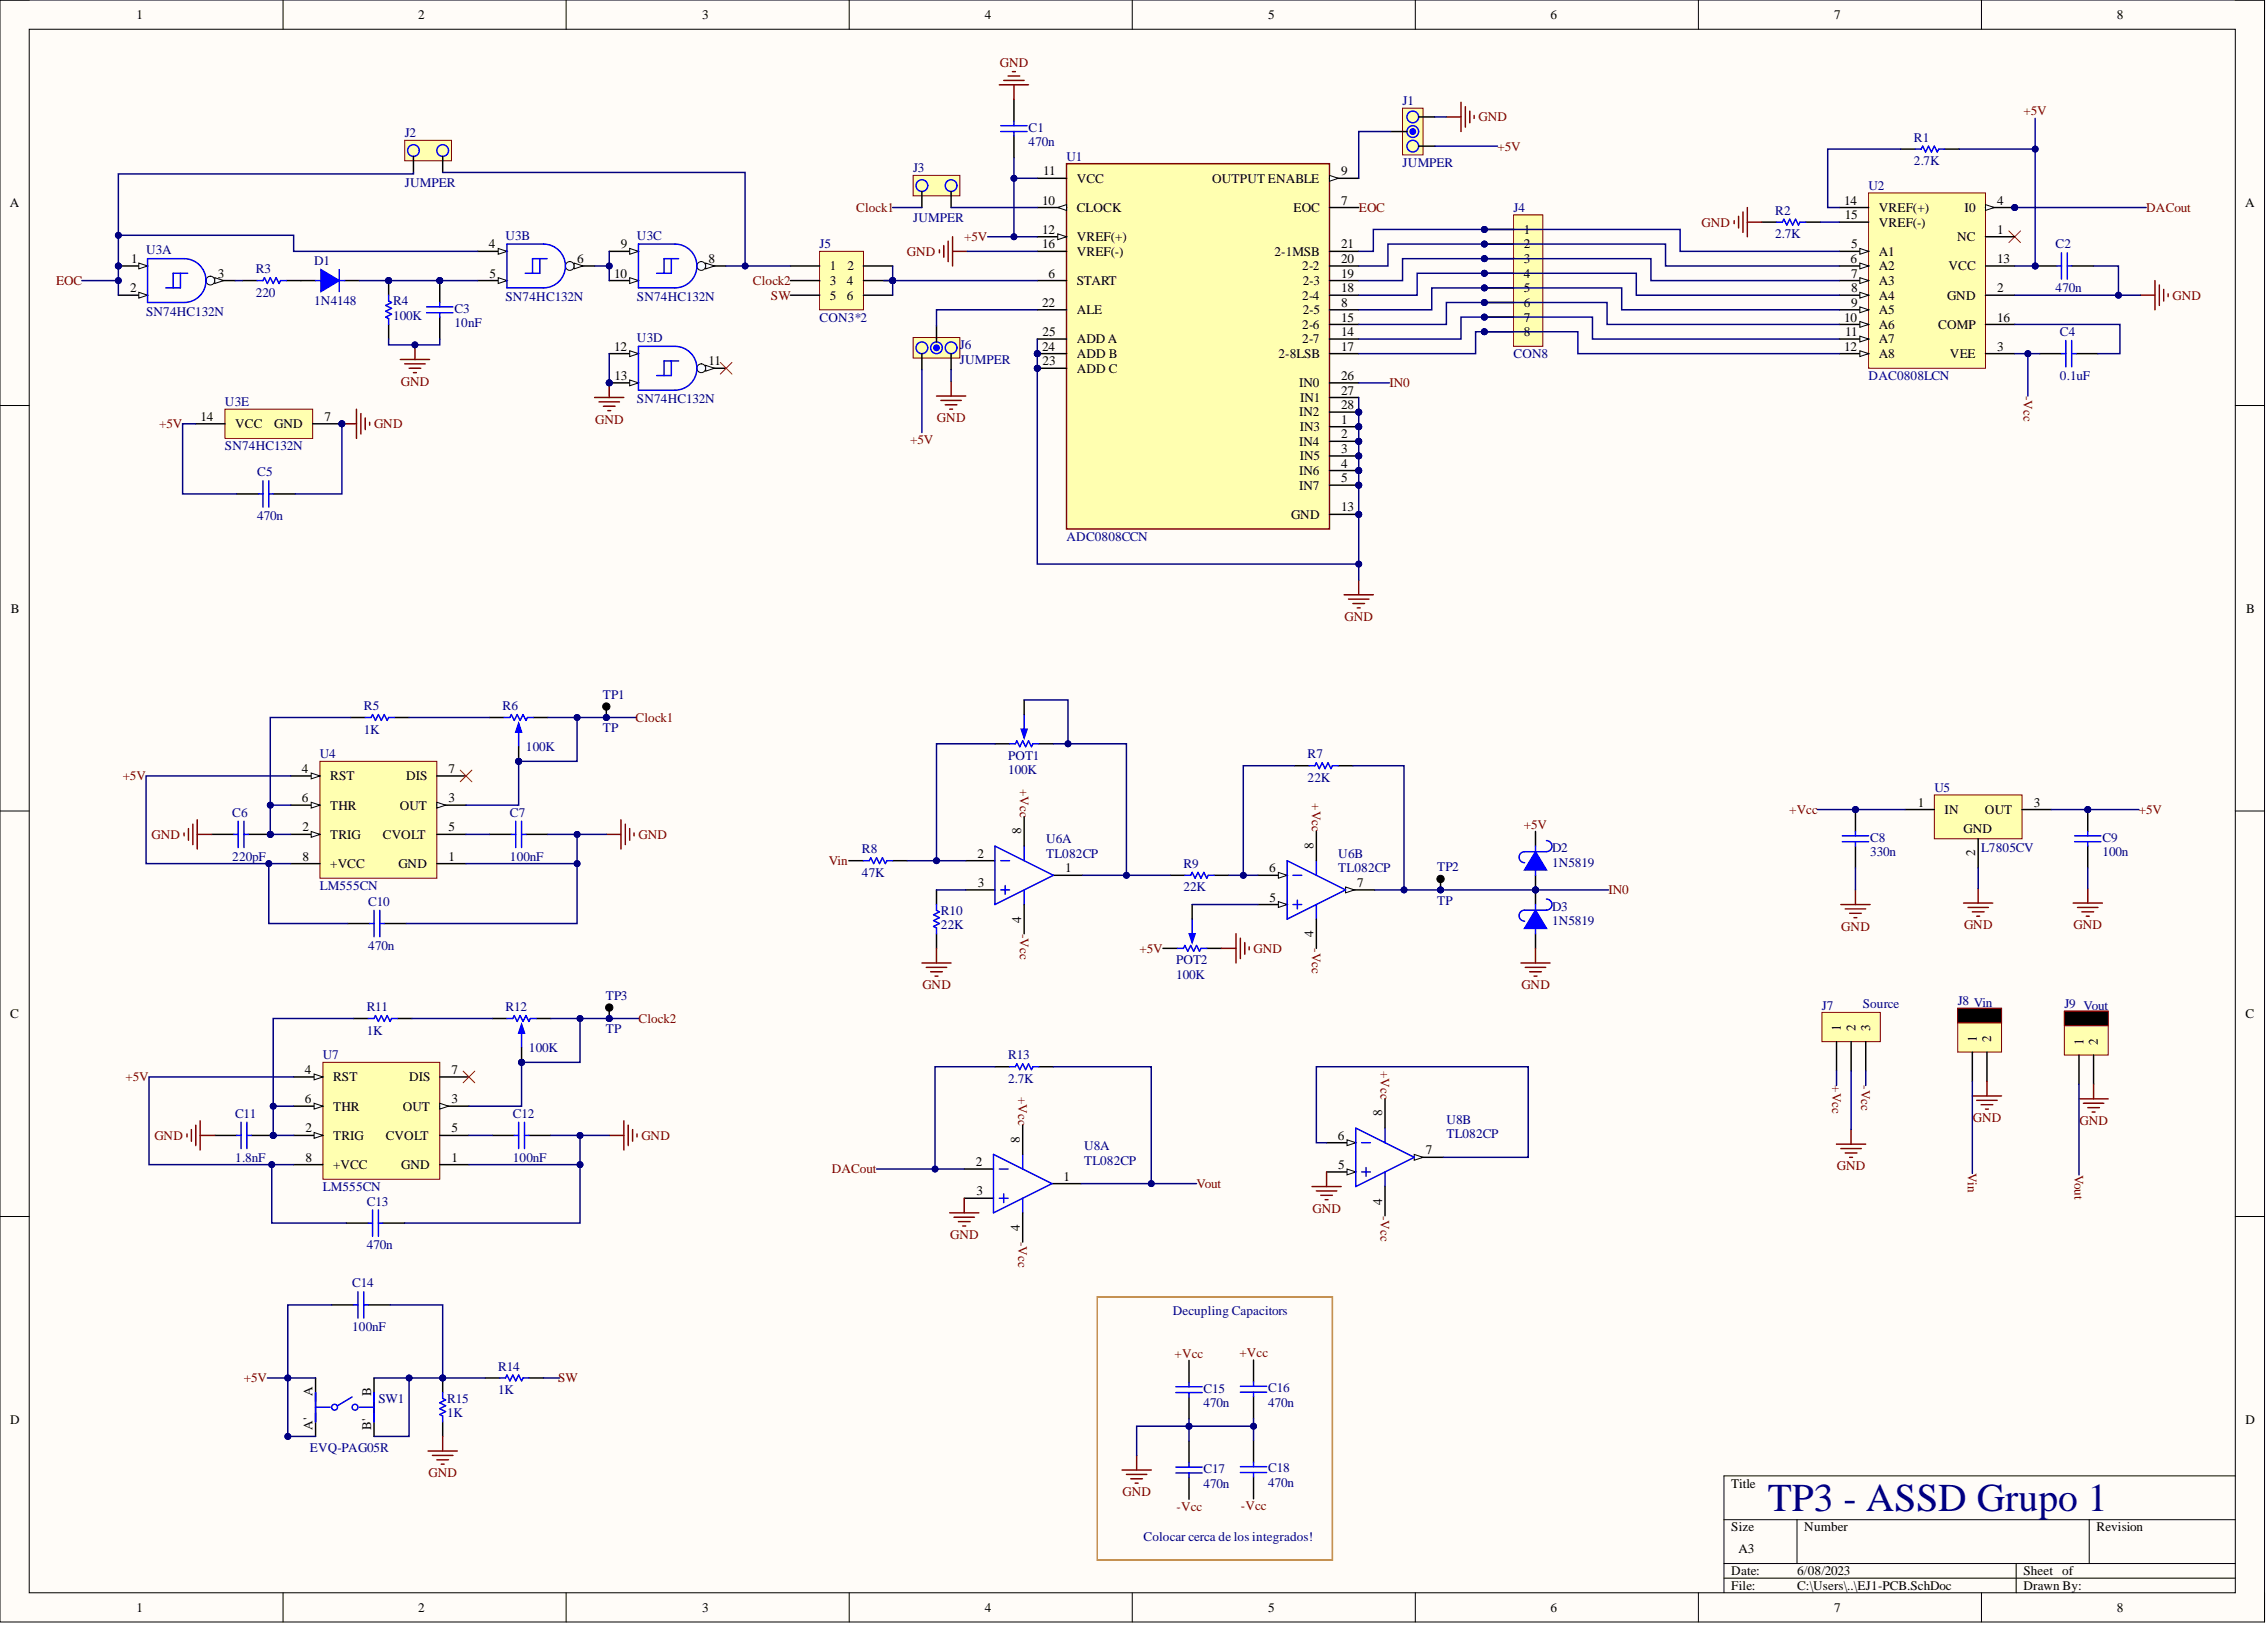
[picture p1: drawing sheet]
<svg xmlns="http://www.w3.org/2000/svg" width="393mm" height="282mm" viewBox="0 0 393 282" stroke-linecap="round" stroke-linejoin="round" font-family="sans-serif">
<defs><g id="words">
<text font-size="6.8" fill="#000080" x="306.7" y="262.1">TP3 - ASSD Grupo 1</text>
<g font-size="2.3">
<text x="23.7" y="3.3">1</text>
<text x="72.6" y="3.3">2</text>
<text x="121.8" y="3.3">3</text>
<text x="170.9" y="3.3">4</text>
<text x="220" y="3.3">5</text>
<text x="269" y="3.3">6</text>
<text x="318.2" y="3.3">7</text>
<text x="367.3" y="3.3">8</text>
<text x="1.7" y="35.9">A</text>
<text x="180.8" y="35.5">10</text>
<text x="181" y="30.4">11</text>
<text x="186.8" y="31.7">VCC</text>
<text x="210.3" y="31.7">OUTPUT ENABLE</text>
<text x="232.7" y="35.5">7</text>
<text x="232.7" y="30.4">9</text>
<text x="320" y="35.5">14</text>
<text x="346.5" y="35.5">4</text>
<text x="389.5" y="35.9">A</text>
<text x="180.8" y="40.6">12</text>
<text x="186.8" y="41.8">VREF(+)</text>
<text x="186.8" y="36.8">CLOCK</text>
<text x="224.4" y="36.8">EOC</text>
<text x="264.4" y="40.6">1</text>
<text x="320.1" y="38">15</text>
<text x="326" y="36.8">VREF(+)</text>
<text x="326" y="39.3">VREF(-)</text>
<text x="339.6" y="41.8">NC</text>
<text x="340.9" y="36.8">I0</text>
<text x="346.5" y="40.6">1</text>
<text x="22.7" y="45.6">1</text>
<text x="84.8" y="43.1">4</text>
<text x="100.1" y="45.6">6</text>
<text x="107.7" y="43.1">9</text>
<text x="122.9" y="45.6">8</text>
<text x="144" y="46.9">1</text>
<text x="147" y="46.9">2</text>
<text x="180.8" y="43.1">16</text>
<text x="186.8" y="44.4">VREF(-)</text>
<text x="221.1" y="44.4">2-1MSB</text>
<text x="225.9" y="46.9">2-2</text>
<text x="232.7" y="45.6">20</text>
<text x="232.7" y="43.1">21</text>
<text x="264.4" y="43.1">2</text>
<text x="264.4" y="45.6">3</text>
<text x="321.1" y="45.6">6</text>
<text x="321.2" y="43.1">5</text>
<text x="326" y="44.4">A1</text>
<text x="326" y="46.9">A2</text>
<text x="338.1" y="46.9">VCC</text>
<text x="346.5" y="45.6">13</text>
<text x="22.6" y="50.7">2</text>
<text x="37.8" y="48.2">3</text>
<text x="84.9" y="48.2">5</text>
<text x="106.6" y="48.2">10</text>
<text x="144" y="49.4">3</text>
<text x="144" y="52">5</text>
<text x="146.9" y="49.4">4</text>
<text x="146.9" y="52">6</text>
<text x="180.8" y="53.2">22</text>
<text x="181.9" y="48.2">6</text>
<text x="186.8" y="49.4">START</text>
<text x="225.9" y="52">2-4</text>
<text x="226" y="49.4">2-3</text>
<text x="232.7" y="53.2">8</text>
<text x="232.7" y="50.7">18</text>
<text x="232.7" y="48.2">19</text>
<text x="264.4" y="48.2">4</text>
<text x="264.4" y="50.7">5</text>
<text x="264.4" y="53.2">6</text>
<text x="321.2" y="48.2">7</text>
<text x="321.2" y="50.7">8</text>
<text x="321.2" y="53.2">9</text>
<text x="326" y="49.4">A3</text>
<text x="326" y="52">A4</text>
<text x="337.8" y="52">GND</text>
<text x="346.5" y="50.7">2</text>
<text x="180.9" y="58.3">25</text>
<text x="186.8" y="59.6">ADD A</text>
<text x="186.8" y="54.5">ALE</text>
<text x="225.9" y="59.6">2-7</text>
<text x="225.9" y="57">2-6</text>
<text x="226" y="54.5">2-5</text>
<text x="232.7" y="58.3">14</text>
<text x="232.7" y="55.8">15</text>
<text x="264.4" y="55.8">7</text>
<text x="264.4" y="58.3">8</text>
<text x="320" y="55.8">10</text>
<text x="320.2" y="58.3">11</text>
<text x="326" y="54.5">A5</text>
<text x="326" y="57">A6</text>
<text x="326" y="59.6">A7</text>
<text x="336.3" y="57">COMP</text>
<text x="346.5" y="55.8">16</text>
<text x="106.6" y="60.8">12</text>
<text x="106.6" y="65.9">13</text>
<text x="122.9" y="63.4">11</text>
<text x="180.8" y="60.8">24</text>
<text x="180.9" y="63.4">23</text>
<text x="186.8" y="62.1">ADD B</text>
<text x="186.8" y="64.6">ADD C</text>
<text x="221.8" y="62.1">2-8LSB</text>
<text x="232.7" y="65.9">26</text>
<text x="232.7" y="60.8">17</text>
<text x="320" y="60.8">12</text>
<text x="326" y="62.1">A8</text>
<text x="338.3" y="62.1">VEE</text>
<text x="346.5" y="60.8">3</text>
<text x="225.4" y="67.2">IN0</text>
<text x="225.6" y="69.7">IN1</text>
<text x="232.7" y="68.4">27</text>
<text x="232.7" y="71">28</text>
<text x="34.8" y="73">14</text>
<text x="40.8" y="74.3">VCC</text>
<text x="47.6" y="74.3">GND</text>
<text x="56.3" y="73">7</text>
<text x="225.4" y="72.2">IN2</text>
<text x="225.4" y="77.3">IN4</text>
<text x="225.5" y="74.8">IN3</text>
<text x="232.7" y="73.5">1</text>
<text x="232.7" y="76">2</text>
<text x="225.4" y="82.4">IN6</text>
<text x="225.5" y="79.8">IN5</text>
<text x="232.7" y="78.6">3</text>
<text x="232.7" y="81.1">4</text>
<text x="232.7" y="83.6">5</text>
<text x="224" y="90">GND</text>
<text x="225.4" y="84.9">IN7</text>
<text x="232.7" y="88.7">13</text>
<text x="1.9" y="106.3">B</text>
<text x="389.7" y="106.3">B</text>
<text x="52.4" y="134.1">4</text>
<text x="57.3" y="135.4">RST</text>
<text x="70.5" y="135.4">DIS</text>
<text x="77.8" y="134.1">7</text>
<text x="52.4" y="139.2">6</text>
<text x="57.3" y="140.4">THR</text>
<text x="69.4" y="140.4">OUT</text>
<text x="77.8" y="139.2">3</text>
<text x="332.8" y="139.9">1</text>
<text x="337.4" y="141.2">IN</text>
<text x="344.4" y="141.2">OUT</text>
<text x="352.9" y="139.9">3</text>
<text x="52.5" y="144.2">2</text>
<text x="52.5" y="149.3">8</text>
<text x="57.3" y="145.5">TRIG</text>
<text x="66.4" y="145.5">CVOLT</text>
<text x="77.8" y="144.2">5</text>
<text x="77.8" y="149.3">1</text>
<text x="169.6" y="148.8">2</text>
<text x="177.2" y="144.7" transform="rotate(-90 177.2 144.7)">8</text>
<text x="227.9" y="147.3" transform="rotate(-90 227.9 147.3)">8</text>
<text x="340.7" y="144.5">GND</text>
<text x="342.7" y="148.5" transform="rotate(-90 342.7 148.5)">2</text>
<text x="57.3" y="150.6">+VCC</text>
<text x="69.1" y="150.6">GND</text>
<text x="169.7" y="153.9">3</text>
<text x="184.8" y="151.3">1</text>
<text x="220.2" y="151.3">6</text>
<text x="235.5" y="153.9">7</text>
<text x="177.2" y="160" transform="rotate(-90 177.2 160)">4</text>
<text x="220.3" y="156.4">5</text>
<text x="227.9" y="162.6" transform="rotate(-90 227.9 162.6)">4</text>
<text x="1.8" y="176.6">C</text>
<text x="319.4" y="178.9" transform="rotate(-90 319.4 178.9)">1</text>
<text x="321.9" y="178.9" transform="rotate(-90 321.9 178.9)">2</text>
<text x="324.5" y="178.9" transform="rotate(-90 324.5 178.9)">3</text>
<text x="389.6" y="176.6">C</text>
<text x="343" y="180.7" transform="rotate(-90 343 180.7)">1</text>
<text x="345.5" y="180.7" transform="rotate(-90 345.5 180.7)">2</text>
<text x="361.5" y="181.2" transform="rotate(-90 361.5 181.2)">1</text>
<text x="364" y="181.2" transform="rotate(-90 364 181.2)">2</text>
<text x="52.9" y="186.3">4</text>
<text x="52.9" y="191.4">6</text>
<text x="57.8" y="187.6">RST</text>
<text x="71" y="187.6">DIS</text>
<text x="78.3" y="191.4">3</text>
<text x="78.3" y="186.3">7</text>
<text x="53" y="196.4">2</text>
<text x="57.8" y="197.7">TRIG</text>
<text x="57.8" y="192.6">THR</text>
<text x="66.9" y="197.7">CVOLT</text>
<text x="69.9" y="192.6">OUT</text>
<text x="78.3" y="196.4">5</text>
<text x="232.1" y="197.7">6</text>
<text x="239.8" y="193.7" transform="rotate(-90 239.8 193.7)">8</text>
<text x="53" y="201.5">8</text>
<text x="57.8" y="202.8">+VCC</text>
<text x="69.6" y="202.8">GND</text>
<text x="78.3" y="201.5">1</text>
<text x="169.3" y="202.3">2</text>
<text x="176.9" y="198.2" transform="rotate(-90 176.9 198.2)">8</text>
<text x="232.2" y="202.8">5</text>
<text x="247.4" y="200.2">7</text>
<text x="169.4" y="207.3">3</text>
<text x="184.5" y="204.8">1</text>
<text x="239.8" y="208.9" transform="rotate(-90 239.8 208.9)">4</text>
<text x="176.9" y="213.5" transform="rotate(-90 176.9 213.5)">4</text>
<text x="54.2" y="242.1" transform="rotate(-90 54.2 242.1)">A</text>
<text x="64.4" y="242.1" transform="rotate(-90 64.4 242.1)">B</text>
<text x="1.8" y="247">D</text>
<text x="54.2" y="248.1" transform="rotate(-90 54.2 248.1)">A'</text>
<text x="64.4" y="248" transform="rotate(-90 64.4 248)">B'</text>
<text x="389.6" y="247">D</text>
<text x="300.4" y="258">Title</text>
<text x="300.4" y="265.6">Size</text>
<text x="301.7" y="269.4">A3</text>
<text x="313.1" y="265.6">Number</text>
<text x="363.8" y="265.6">Revision</text>
<text x="300.4" y="273.2">Date:</text>
<text x="300.4" y="275.8">File:</text>
<text x="311.8" y="273.2">6/08/2023</text>
<text x="311.8" y="275.8">C:\Users\..\EJ1-PCB.SchDoc</text>
<text x="351.1" y="273.2">Sheet of</text>
<text x="351.1" y="275.8">Drawn By:</text>
<text x="23.7" y="279.6">1</text>
<text x="72.6" y="279.6">2</text>
<text x="121.8" y="279.6">3</text>
<text x="170.9" y="279.6">4</text>
<text x="220" y="279.6">5</text>
<text x="269" y="279.6">6</text>
<text x="318.2" y="279.6">7</text>
<text x="367.3" y="279.6">8</text>
</g>
<g font-size="2.3" fill="#800000">
<text x="173.5" y="11.7">GND</text>
<text x="256.5" y="21">GND</text>
<text x="351.1" y="20">+5V</text>
<text x="259.8" y="26.1">+5V</text>
<text x="148.5" y="36.8">Clock1</text>
<text x="167.3" y="41.8">+5V</text>
<text x="235.8" y="36.8">EOC</text>
<text x="295.2" y="39.3">GND</text>
<text x="372.4" y="36.8">DACout</text>
<text x="157.3" y="44.4">GND</text>
<text x="9.7" y="49.4">EOC</text>
<text x="130.6" y="49.4">Clock2</text>
<text x="133.8" y="52">SW</text>
<text x="376.9" y="52">GND</text>
<text x="69.5" y="66.9">GND</text>
<text x="241.1" y="67.2">IN0</text>
<text x="351.1" y="68.7" transform="rotate(90 351.1 68.7)">-Vcc</text>
<text x="27.6" y="74.3">+5V</text>
<text x="64.9" y="74.3">GND</text>
<text x="103.3" y="73.5">GND</text>
<text x="157.9" y="77.1">+5V</text>
<text x="162.6" y="73.3">GND</text>
<text x="233.3" y="107.7">GND</text>
<text x="110.3" y="125.2">Clock1</text>
<text x="21.3" y="135.4">+5V</text>
<text x="176.9" y="136.8" transform="rotate(90 176.9 136.8)">+Vcc</text>
<text x="227.6" y="139.3" transform="rotate(90 227.6 139.3)">+Vcc</text>
<text x="264.4" y="143.7">+5V</text>
<text x="310.4" y="141.2">+Vcc</text>
<text x="371.1" y="141.2">+5V</text>
<text x="26.3" y="145.5">GND</text>
<text x="110.8" y="145.5">GND</text>
<text x="143.8" y="150.1">Vin</text>
<text x="279.1" y="155.1">IN0</text>
<text x="176.9" y="162" transform="rotate(90 176.9 162)">-Vcc</text>
<text x="319.5" y="161.5">GND</text>
<text x="340.8" y="161.2">GND</text>
<text x="359.8" y="161.2">GND</text>
<text x="197.7" y="165.3">+5V</text>
<text x="217.5" y="165.3">GND</text>
<text x="227.6" y="164.5" transform="rotate(90 227.6 164.5)">-Vcc</text>
<text x="160" y="171.6">GND</text>
<text x="264" y="171.6">GND</text>
<text x="110.8" y="177.4">Clock2</text>
<text x="239.6" y="185.7" transform="rotate(90 239.6 185.7)">+Vcc</text>
<text x="21.8" y="187.6">+5V</text>
<text x="176.7" y="190.3" transform="rotate(90 176.7 190.3)">+Vcc</text>
<text x="317.9" y="188.2" transform="rotate(90 317.9 188.2)">+Vcc</text>
<text x="323" y="188.2" transform="rotate(90 323 188.2)">-Vcc</text>
<text x="26.8" y="197.7">GND</text>
<text x="111.3" y="197.7">GND</text>
<text x="342.3" y="194.7">GND</text>
<text x="360.8" y="195.2">GND</text>
<text x="144.3" y="203.5">DACout</text>
<text x="318.7" y="203">GND</text>
<text x="341.5" y="203.5" transform="rotate(90 341.5 203.5)">Vin</text>
<text x="360" y="203.8" transform="rotate(90 360 203.8)">Vout</text>
<text x="207.6" y="206.1">Vout</text>
<text x="164.9" y="214.9">GND</text>
<text x="176.7" y="215.4" transform="rotate(90 176.7 215.4)">-Vcc</text>
<text x="227.7" y="210.4">GND</text>
<text x="239.6" y="210.9" transform="rotate(90 239.6 210.9)">-Vcc</text>
<text x="42.3" y="239.8">+5V</text>
<text x="96.8" y="239.8">SW</text>
<text x="203.8" y="235.5">+Vcc</text>
<text x="215" y="235.4">+Vcc</text>
<text x="74.4" y="256.3">GND</text>
<text x="194.8" y="259.6">GND</text>
<text x="204.1" y="262.1">-Vcc</text>
<text x="215.3" y="262">-Vcc</text>
</g>
<g font-size="2.3" fill="#000080">
<text x="70.2" y="23.8">J2</text>
<text x="178.5" y="22.8">C1</text>
<text x="243.4" y="18.3">J1</text>
<text x="158.4" y="29.9">J3</text>
<text x="178.5" y="25.4">470n</text>
<text x="185.1" y="27.9">U1</text>
<text x="243.4" y="28.9">JUMPER</text>
<text x="332.1" y="24.6">R1</text>
<text x="332.1" y="28.6">2.7K</text>
<text x="70.2" y="32.4">JUMPER</text>
<text x="324.2" y="33">U2</text>
<text x="87.7" y="41.6">U3B</text>
<text x="110.5" y="41.6">U3C</text>
<text x="158.4" y="38.5">JUMPER</text>
<text x="262.6" y="36.8">J4</text>
<text x="308" y="37.3">R2</text>
<text x="308" y="41.3">2.7K</text>
<text x="25.3" y="44.1">U3A</text>
<text x="44.4" y="47.4">R3</text>
<text x="54.5" y="46.1">D1</text>
<text x="142.2" y="43.1">J5</text>
<text x="356.7" y="43.1">C2</text>
<text x="44.4" y="51.5">220</text>
<text x="54.5" y="52.9">1N4148</text>
<text x="68.2" y="53">R4</text>
<text x="87.7" y="52.2">SN74HC132N</text>
<text x="110.5" y="52.2">SN74HC132N</text>
<text x="356.7" y="50.7">470n</text>
<text x="25.3" y="54.8">SN74HC132N</text>
<text x="68.2" y="55.5">100K</text>
<text x="78.8" y="54.2">C3</text>
<text x="78.8" y="56.8">10nF</text>
<text x="110.5" y="59.3">U3D</text>
<text x="142.2" y="55.8">CON3*2</text>
<text x="357.4" y="58.3">C4</text>
<text x="166.5" y="60.6">J6</text>
<text x="166.5" y="63.1">JUMPER</text>
<text x="262.6" y="62.1">CON8</text>
<text x="324.2" y="65.9">DAC0808LCN</text>
<text x="357.4" y="65.9">0.1uF</text>
<text x="39" y="70.5">U3E</text>
<text x="110.5" y="70">SN74HC132N</text>
<text x="39" y="78.1">SN74HC132N</text>
<text x="44.6" y="82.6">C5</text>
<text x="44.6" y="90.2">470n</text>
<text x="185.1" y="93.8">ADC0808CCN</text>
<text x="63.1" y="123.2">R5</text>
<text x="87.2" y="123.2">R6</text>
<text x="104.6" y="121.2">TP1</text>
<text x="55.5" y="131.6">U4</text>
<text x="63.1" y="127.2">1K</text>
<text x="91.3" y="130.3">100K</text>
<text x="104.6" y="127">TP</text>
<text x="174.9" y="131.8">POT1</text>
<text x="226.9" y="131.6">R7</text>
<text x="174.9" y="134.3">100K</text>
<text x="226.9" y="135.6">22K</text>
<text x="335.6" y="137.4">U5</text>
<text x="40.3" y="141.7">C6</text>
<text x="88.5" y="141.7">C7</text>
<text x="40.3" y="149.3">220pF</text>
<text x="88.5" y="149.3">100nF</text>
<text x="149.6" y="148">R8</text>
<text x="181.5" y="146.3">U6A</text>
<text x="181.5" y="148.8">TL082CP</text>
<text x="232.2" y="148.8">U6B</text>
<text x="269.3" y="147.9">D2</text>
<text x="324.5" y="146">C8</text>
<text x="324.5" y="148.5">330n</text>
<text x="343.7" y="147.8">L7805CV</text>
<text x="364.8" y="146">C9</text>
<text x="364.8" y="148.5">100n</text>
<text x="55.5" y="154.4">LM555CN</text>
<text x="149.6" y="152.1">47K</text>
<text x="205.3" y="150.6">R9</text>
<text x="205.3" y="154.6">22K</text>
<text x="232.2" y="151.3">TL082CP</text>
<text x="249.4" y="151.1">TP2</text>
<text x="269.3" y="150.4">1N5819</text>
<text x="63.9" y="157.2">C10</text>
<text x="163.3" y="158.7">R10</text>
<text x="163.3" y="161.2">22K</text>
<text x="249.4" y="156.9">TP</text>
<text x="269.3" y="158">D3</text>
<text x="269.3" y="160.5">1N5819</text>
<text x="63.9" y="164.8">470n</text>
<text x="204.1" y="167.3">POT2</text>
<text x="105.1" y="173.4">TP3</text>
<text x="204.1" y="169.8">100K</text>
<text x="63.6" y="175.4">R11</text>
<text x="63.6" y="179.5">1K</text>
<text x="87.7" y="175.4">R12</text>
<text x="105.1" y="179.2">TP</text>
<text x="316.1" y="175.1">J7</text>
<text x="323.2" y="174.9">Source</text>
<text x="339.7" y="174.4">J8 Vin</text>
<text x="358.2" y="174.9">J9 Vout</text>
<text x="56" y="183.8">U7</text>
<text x="91.8" y="182.5">100K</text>
<text x="174.9" y="183.8">R13</text>
<text x="174.9" y="187.8">2.7K</text>
<text x="40.8" y="193.9">C11</text>
<text x="89" y="193.9">C12</text>
<text x="251" y="194.9">U8B</text>
<text x="251" y="197.5">TL082CP</text>
<text x="40.8" y="201.5">1.8nF</text>
<text x="89" y="201.5">100nF</text>
<text x="188.1" y="199.5">U8A</text>
<text x="188.1" y="202">TL082CP</text>
<text x="56" y="206.6">LM555CN</text>
<text x="63.6" y="209.1">C13</text>
<text x="63.6" y="216.7">470n</text>
<text x="61.1" y="223.3">C14</text>
<text x="61.1" y="230.9">100nF</text>
<text x="203.5" y="228">Decupling Capacitors</text>
<text x="86.4" y="237.8">R14</text>
<text x="65.7" y="243.3">SW1</text>
<text x="77.6" y="243.3">R15</text>
<text x="77.6" y="245.9">1K</text>
<text x="86.4" y="241.8">1K</text>
<text x="208.8" y="241.6">C15</text>
<text x="208.8" y="244.1">470n</text>
<text x="220" y="241.5">C16</text>
<text x="220" y="244">470n</text>
<text x="53.7" y="251.9">EVQ-PAG05R</text>
<text x="208.8" y="255.5">C17</text>
<text x="220" y="255.4">C18</text>
<text x="220" y="257.9">470n</text>
<text x="208.8" y="258">470n</text>
<text x="198.4" y="267.3">Colocar cerca de los integrados!</text>
</g>
</g></defs>
<path d="M0 0h392.9v281.3h-392.9z" fill-rule="evenodd" fill="#fffcf8"/>
<path d="M0 0h392.9v281.3h-392.9z" fill="none" stroke="#000" stroke-width=".17"/>
<path d="M5.1 5.1h382.7v271.2h-382.7z" fill-rule="evenodd" fill="#fffcf8"/>
<g fill="none" stroke="#000" stroke-width=".17">
<path d="M0 0h5.1M5.1 5.1h382.7v271.2h-382.7zM49.1 0v5.1M98.2 0v5.1M147.3 0v5.1M196.5 0v5.1M245.6 0v5.1M294.7 0v5.1M343.8 0v5.1M387.8 0h5.1v5.1M0 70.3h5.1M387.8 70.3h5.1"/>
<path d="M0 140.7h5.1M387.8 140.7h5.1M0 211h5.1M387.8 211h5.1M387.8 256h-88.7v20.3M49.1 276.3v5M98.2 276.3v5M147.3 276.3v5M196.5 276.3v5M245.6 276.3v5M294.7 276.3v5M299.1 263.6h88.7"/>
<path d="M299.1 271.2h88.7M299.1 273.7h88.7M311.8 263.6v7.6M343.8 276.3v5M349.8 271.2v5.1M362.5 263.6v7.6M392.9 276.3v5"/>
</g>
<path d="M335.6 137.9h15.2v7.6h-15.2z" fill-rule="evenodd" fill="#ffffb0"/>
<path d="M335.6 137.9h15.2v7.6h-15.2z" fill="none" stroke="#800000" stroke-width=".17"/>
<path d="M330.6 140.4h5M343.2 145.5v5.1M350.8 140.4h5.1" fill="none" stroke="#000" stroke-width=".25"/>
<circle cx="235.8" cy="71.5" r=".51" fill="#000080"/>
<circle cx="235.8" cy="71.5" r=".51" fill="none" stroke="#000080" stroke-width=".17"/>
<circle cx="235.8" cy="74" r=".51" fill="#000080"/>
<circle cx="235.8" cy="74" r=".51" fill="none" stroke="#000080" stroke-width=".17"/>
<circle cx="235.8" cy="76.6" r=".51" fill="#000080"/>
<circle cx="235.8" cy="76.6" r=".51" fill="none" stroke="#000080" stroke-width=".17"/>
<circle cx="235.8" cy="79.1" r=".51" fill="#000080"/>
<circle cx="235.8" cy="79.1" r=".51" fill="none" stroke="#000080" stroke-width=".17"/>
<circle cx="235.8" cy="81.6" r=".51" fill="#000080"/>
<circle cx="235.8" cy="81.6" r=".51" fill="none" stroke="#000080" stroke-width=".17"/>
<circle cx="235.8" cy="84.2" r=".51" fill="#000080"/>
<circle cx="235.8" cy="84.2" r=".51" fill="none" stroke="#000080" stroke-width=".17"/>
<circle cx="180" cy="61.3" r=".51" fill="#000080"/>
<circle cx="180" cy="61.3" r=".51" fill="none" stroke="#000080" stroke-width=".17"/>
<circle cx="180" cy="63.9" r=".51" fill="#000080"/>
<circle cx="180" cy="63.9" r=".51" fill="none" stroke="#000080" stroke-width=".17"/>
<circle cx="235.8" cy="89.2" r=".51" fill="#000080"/>
<circle cx="235.8" cy="89.2" r=".51" fill="none" stroke="#000080" stroke-width=".17"/>
<path d="M185.1 28.4h45.6v63.4h-45.6z" fill-rule="evenodd" fill="#ffffb0"/>
<path d="M185.1 28.4h45.6v63.4h-45.6z" fill="none" stroke="#800000" stroke-width=".25"/>
<path d="M180 30.9h5.1M230.7 66.4h5.1M230.7 68.9h5.1M230.7 71.5h5.1" fill="none" stroke="#000" stroke-width=".25"/>
<circle cx="235.8" cy="71.5" r=".51" fill="#000080"/>
<circle cx="235.8" cy="71.5" r=".51" fill="none" stroke="#000080" stroke-width=".17"/>
<path d="M230.7 74h5.1" fill="none" stroke="#000" stroke-width=".25"/>
<circle cx="235.8" cy="74" r=".51" fill="#000080"/>
<circle cx="235.8" cy="74" r=".51" fill="none" stroke="#000080" stroke-width=".17"/>
<path d="M230.7 76.6h5.1" fill="none" stroke="#000" stroke-width=".25"/>
<circle cx="235.8" cy="76.6" r=".51" fill="#000080"/>
<circle cx="235.8" cy="76.6" r=".51" fill="none" stroke="#000080" stroke-width=".17"/>
<path d="M230.7 79.1h5.1" fill="none" stroke="#000" stroke-width=".25"/>
<circle cx="235.8" cy="79.1" r=".51" fill="#000080"/>
<circle cx="235.8" cy="79.1" r=".51" fill="none" stroke="#000080" stroke-width=".17"/>
<path d="M230.7 81.6h5.1" fill="none" stroke="#000" stroke-width=".25"/>
<circle cx="235.8" cy="81.6" r=".51" fill="#000080"/>
<circle cx="235.8" cy="81.6" r=".51" fill="none" stroke="#000080" stroke-width=".17"/>
<path d="M230.7 84.2h5.1" fill="none" stroke="#000" stroke-width=".25"/>
<circle cx="235.8" cy="84.2" r=".51" fill="#000080"/>
<circle cx="235.8" cy="84.2" r=".51" fill="none" stroke="#000080" stroke-width=".17"/>
<path d="M180 41.1h5.1" fill="none" stroke="#000" stroke-width=".25"/>
<path d="M183.5 40.6l1.6 .5-1.6 .5z" fill="#f8fcff"/>
<path d="M183.5 40.6l1.6 .5-1.6 .5z" fill="none" stroke="#000" stroke-width=".17"/>
<path d="M180 43.6h5.1M180 58.8h5.1M180 61.3h5.1" fill="none" stroke="#000" stroke-width=".25"/>
<circle cx="180" cy="61.3" r=".51" fill="#000080"/>
<circle cx="180" cy="61.3" r=".51" fill="none" stroke="#000080" stroke-width=".17"/>
<path d="M180 63.9h5.1" fill="none" stroke="#000" stroke-width=".25"/>
<circle cx="180" cy="63.9" r=".51" fill="#000080"/>
<circle cx="180" cy="63.9" r=".51" fill="none" stroke="#000080" stroke-width=".17"/>
<path d="M180 36h5.1M180 53.7h5.1M230.7 58.8h5.1M230.7 56.3h5.1M230.7 53.7h5.1M230.7 51.2h5.1M230.7 48.7h5.1M230.7 46.1h5.1M230.7 43.6h5.1M230.7 61.3h5.1" fill="none" stroke="#000" stroke-width=".25"/>
<path d="M183.5 36l1.6-.5v1z" fill="#f8fcff"/>
<path d="M183.5 36l1.6-.5v1z" fill="none" stroke="#000" stroke-width=".17"/>
<path d="M230.7 36h5.1M230.7 30.9h5.1" fill="none" stroke="#000" stroke-width=".25"/>
<path d="M230.7 30.4l1.5 .5-1.5 .5z" fill="#f8fcff"/>
<path d="M230.7 30.4l1.5 .5-1.5 .5z" fill="none" stroke="#000" stroke-width=".17"/>
<path d="M180 48.7h5.1M230.7 89.2h5.1" fill="none" stroke="#000" stroke-width=".25"/>
<circle cx="235.8" cy="89.2" r=".51" fill="#000080"/>
<circle cx="235.8" cy="89.2" r=".51" fill="none" stroke="#000080" stroke-width=".17"/>
<path d="M55.5 132.1h20.3v20.2h-20.3z" fill-rule="evenodd" fill="#ffffb0"/>
<path d="M55.5 132.1h20.3v20.2h-20.3z" fill="none" stroke="#800000" stroke-width=".17"/>
<path d="M50.4 144.7h5.1" fill="none" stroke="#000" stroke-width=".25"/>
<path d="M54 144.2l1.5 .5-1.5 .5z" fill="#f8fcff"/>
<path d="M54 144.2l1.5 .5-1.5 .5z" fill="none" stroke="#000" stroke-width=".17"/>
<path d="M75.8 139.7h5.1" fill="none" stroke="#000" stroke-width=".25"/>
<path d="M75.8 139.2l1.5 .5-1.5 .5z" fill="#f8fcff"/>
<path d="M75.8 139.2l1.5 .5-1.5 .5z" fill="none" stroke="#000" stroke-width=".17"/>
<path d="M50.4 134.6h5.1" fill="none" stroke="#000" stroke-width=".25"/>
<path d="M54 134.1l1.5 .5-1.5 .5z" fill="#f8fcff"/>
<path d="M54 134.1l1.5 .5-1.5 .5z" fill="none" stroke="#000" stroke-width=".17"/>
<path d="M50.4 139.7h5.1M75.8 144.7h5.1" fill="none" stroke="#000" stroke-width=".25"/>
<path d="M54 139.2l1.5 .5-1.5 .5z" fill="#f8fcff"/>
<path d="M54 139.2l1.5 .5-1.5 .5z" fill="none" stroke="#000" stroke-width=".17"/>
<path d="M75.8 134.6h5.1M50.4 149.8h5.1M75.8 149.8h5.1" fill="none" stroke="#000" stroke-width=".25"/>
<path d="M158.4 58.6h8.1v3.5h-8.1z" fill-rule="evenodd" fill="#ffffb0"/>
<path d="M158.4 58.6h8.1v3.5h-8.1z" fill="none" stroke="#800000" stroke-width=".17"/>
<g fill="none" stroke="#00f" stroke-width=".25">
<circle cx="160" cy="60.3" r="1.01"/>
<circle cx="162.5" cy="60.3" r="1.01"/>
</g>
<path d="M162.5 56.5v2.8M160 61.3v2.8" fill="none" stroke="#000" stroke-width=".25"/>
<circle cx="162.5" cy="60.3" r=".51" fill="#00f"/>
<circle cx="162.5" cy="60.3" r=".51" fill="none" stroke="#00f" stroke-width=".17"/>
<g fill="none" stroke="#00f" stroke-width=".25">
<path d="M172.6 146.8l10.2 5-10.2 5.1zM173.6 149.3h1.6M173.6 154.4h1.6M174.4 153.6v1.5M177.7 146.8v2.5M177.7 154.4v2.5"/>
<circle cx="165" cy="60.3" r="1.01"/>
</g>
<path d="M165 61.3v2.8M167.6 149.3h5M167.6 154.4h5M177.7 141.7v5.1M177.7 156.9v5.1M182.8 151.8h5M218.3 156.9h5" fill="none" stroke="#000" stroke-width=".25"/>
<path d="M221.8 156.4l1.5 .5-1.5 .5z" fill="#f8fcff"/>
<path d="M221.8 156.4l1.5 .5-1.5 .5z" fill="none" stroke="#000" stroke-width=".17"/>
<path d="M218.3 151.8h5" fill="none" stroke="#000" stroke-width=".25"/>
<path d="M221.8 151.3l1.5 .5-1.5 .5z" fill="#f8fcff"/>
<path d="M221.8 151.3l1.5 .5-1.5 .5z" fill="none" stroke="#000" stroke-width=".17"/>
<path d="M233.5 154.4h5" fill="none" stroke="#000" stroke-width=".25"/>
<path d="M233.5 153.9l1.5 .5-1.5 .5z" fill="#f8fcff"/>
<path d="M233.5 153.9l1.5 .5-1.5 .5z" fill="none" stroke="#000" stroke-width=".17"/>
<path d="M223.3 149.3l10.2 5.1-10.2 5zM224.3 151.8h1.6M224.3 156.9h1.6M225.1 156.1v1.6M228.4 149.3v2.5M228.4 156.9v2.5" fill="none" stroke="#00f" stroke-width=".25"/>
<path d="M228.4 144.2v5.1M228.4 159.4v5.1" fill="none" stroke="#000" stroke-width=".25"/>
<g fill="none" stroke="#800000" stroke-width=".25">
<path d="M163 43.3v.6M163.8 42.6v2M164.5 41.8v3.6M165.3 41.1v5M165.3 43.6h2.5M162.5 68.7h5.1M163.3 69.5h3.5M164 70.2h2M164.8 71h.5M165 66.2v2.5M233.2 103.2h5.1M234 103.9h3.5"/>
<path d="M234.7 104.7h2.1M235.5 105.4h.5M235.8 100.6v2.6"/>
</g>
<circle cx="257.6" cy="39.8" r=".51" fill="#000080"/>
<circle cx="257.6" cy="39.8" r=".51" fill="none" stroke="#000080" stroke-width=".17"/>
<circle cx="257.6" cy="42.3" r=".51" fill="#000080"/>
<circle cx="257.6" cy="42.3" r=".51" fill="none" stroke="#000080" stroke-width=".17"/>
<circle cx="257.6" cy="44.9" r=".51" fill="#000080"/>
<circle cx="257.6" cy="44.9" r=".51" fill="none" stroke="#000080" stroke-width=".17"/>
<circle cx="257.6" cy="47.4" r=".51" fill="#000080"/>
<circle cx="257.6" cy="47.4" r=".51" fill="none" stroke="#000080" stroke-width=".17"/>
<circle cx="257.6" cy="49.9" r=".51" fill="#000080"/>
<circle cx="257.6" cy="49.9" r=".51" fill="none" stroke="#000080" stroke-width=".17"/>
<circle cx="257.6" cy="52.5" r=".51" fill="#000080"/>
<circle cx="257.6" cy="52.5" r=".51" fill="none" stroke="#000080" stroke-width=".17"/>
<circle cx="257.6" cy="55" r=".51" fill="#000080"/>
<circle cx="257.6" cy="55" r=".51" fill="none" stroke="#000080" stroke-width=".17"/>
<circle cx="257.6" cy="57.5" r=".51" fill="#000080"/>
<circle cx="257.6" cy="57.5" r=".51" fill="none" stroke="#000080" stroke-width=".17"/>
<path d="M262.6 37.3h5.1v22.8h-5.1z" fill-rule="evenodd" fill="#ffffb0"/>
<path d="M262.6 37.3h5.1v22.8h-5.1z" fill="none" stroke="#800000" stroke-width=".17"/>
<path d="M257.6 39.8h5" fill="none" stroke="#000" stroke-width=".25"/>
<circle cx="257.6" cy="39.8" r=".51" fill="#000080"/>
<circle cx="257.6" cy="39.8" r=".51" fill="none" stroke="#000080" stroke-width=".17"/>
<path d="M257.6 42.3h5" fill="none" stroke="#000" stroke-width=".25"/>
<circle cx="257.6" cy="42.3" r=".51" fill="#000080"/>
<circle cx="257.6" cy="42.3" r=".51" fill="none" stroke="#000080" stroke-width=".17"/>
<path d="M257.6 44.9h5" fill="none" stroke="#000" stroke-width=".25"/>
<circle cx="257.6" cy="44.9" r=".51" fill="#000080"/>
<circle cx="257.6" cy="44.9" r=".51" fill="none" stroke="#000080" stroke-width=".17"/>
<path d="M257.6 47.4h5" fill="none" stroke="#000" stroke-width=".25"/>
<circle cx="257.6" cy="47.4" r=".51" fill="#000080"/>
<circle cx="257.6" cy="47.4" r=".51" fill="none" stroke="#000080" stroke-width=".17"/>
<path d="M257.6 49.9h5" fill="none" stroke="#000" stroke-width=".25"/>
<circle cx="257.6" cy="49.9" r=".51" fill="#000080"/>
<circle cx="257.6" cy="49.9" r=".51" fill="none" stroke="#000080" stroke-width=".17"/>
<path d="M257.6 52.5h5" fill="none" stroke="#000" stroke-width=".25"/>
<circle cx="257.6" cy="52.5" r=".51" fill="#000080"/>
<circle cx="257.6" cy="52.5" r=".51" fill="none" stroke="#000080" stroke-width=".17"/>
<path d="M257.6 55h5" fill="none" stroke="#000" stroke-width=".25"/>
<circle cx="257.6" cy="55" r=".51" fill="#000080"/>
<circle cx="257.6" cy="55" r=".51" fill="none" stroke="#000080" stroke-width=".17"/>
<path d="M257.6 57.5h5" fill="none" stroke="#000" stroke-width=".25"/>
<circle cx="257.6" cy="57.5" r=".51" fill="#000080"/>
<circle cx="257.6" cy="57.5" r=".51" fill="none" stroke="#000080" stroke-width=".17"/>
<path d="M340.7 156.6h5.1M341.5 157.4h3.5M342.2 158.2h2M343 158.9h.5M343.2 154.1v2.5" fill="none" stroke="#800000" stroke-width=".25"/>
<circle cx="362.2" cy="140.4" r=".51" fill="#000080"/>
<circle cx="362.2" cy="140.4" r=".51" fill="none" stroke="#000080" stroke-width=".17"/>
<path d="M362.2 140.4v3.8" fill="none" stroke="#000" stroke-width=".25"/>
<circle cx="362.2" cy="140.4" r=".51" fill="#000080"/>
<circle cx="362.2" cy="140.4" r=".51" fill="none" stroke="#000080" stroke-width=".17"/>
<path d="M362.2 146.8v3.8" fill="none" stroke="#000" stroke-width=".25"/>
<path d="M360 146h4.5M360 145h4.5M362.2 144.2v.8M362.2 146v.8" fill="none" stroke="#00f" stroke-width=".25"/>
<circle cx="321.9" cy="140.4" r=".51" fill="#000080"/>
<circle cx="321.9" cy="140.4" r=".51" fill="none" stroke="#000080" stroke-width=".17"/>
<path d="M321.9 140.4v3.8" fill="none" stroke="#000" stroke-width=".25"/>
<circle cx="321.9" cy="140.4" r=".51" fill="#000080"/>
<circle cx="321.9" cy="140.4" r=".51" fill="none" stroke="#000080" stroke-width=".17"/>
<path d="M321.9 146.8v3.8" fill="none" stroke="#000" stroke-width=".25"/>
<path d="M319.7 146h4.5M319.7 145h4.5M321.9 144.2v.8M321.9 146v.8" fill="none" stroke="#00f" stroke-width=".25"/>
<path d="M319.4 156.9h5.1M320.2 157.7h3.5M320.9 158.4h2.1M321.7 159.2h.5M321.9 154.4v2.5M359.7 156.6h5.1M360.5 157.4h3.5M361.2 158.2h2.1M362 158.9h.5M362.2 154.1v2.5" fill="none" stroke="#800000" stroke-width=".25"/>
<path d="M316.1 175.6h10.2v5.1h-10.2z" fill-rule="evenodd" fill="#ffffb0"/>
<path d="M316.1 175.6h10.2v5.1h-10.2z" fill="none" stroke="#800000" stroke-width=".17"/>
<path d="M84.9 144.7h3.8M91.3 144.7h3.8M318.7 180.7v5.1M321.2 180.7v5.1M323.7 180.7v5.1" fill="none" stroke="#000" stroke-width=".25"/>
<path d="M105.2 144.7h2.5M107.7 142.2v5.1M108.5 143v3.5M109.3 143.7v2M110 144.5v.5M318.6 198.5h5.1M319.4 199.2h3.6M320.2 200h2M321.2 195.9v2.6M320.9 200.7h.5" fill="none" stroke="#800000" stroke-width=".25"/>
<path d="M88.7 144.7h.8M89.5 142.5v4.5M90.5 144.7h.8M90.5 142.5v4.5" fill="none" stroke="#00f" stroke-width=".25"/>
<path d="M79.9 133.6l2 2M81.9 133.6l-2 2" fill="none" stroke="#f00" stroke-width=".17"/>
<circle cx="46.9" cy="144.7" r=".51" fill="#000080"/>
<circle cx="46.9" cy="144.7" r=".51" fill="none" stroke="#000080" stroke-width=".17"/>
<path d="M43.1 144.7h3.8" fill="none" stroke="#000" stroke-width=".25"/>
<circle cx="46.9" cy="144.7" r=".51" fill="#000080"/>
<circle cx="46.9" cy="144.7" r=".51" fill="none" stroke="#000080" stroke-width=".17"/>
<path d="M60.8 124.5h2.6M68.4 124.5h2.6M36.8 144.7h3.8" fill="none" stroke="#000" stroke-width=".25"/>
<path d="M63.4 124.5h1l.2-.6 .5 1.1 .6-1.1 .5 1.1 .5-1.1 .5 1.1 .2-.5h1M40.6 144.7h.7M41.3 142.5v4.5M42.3 144.7h.8M42.3 142.5v4.5" fill="none" stroke="#00f" stroke-width=".25"/>
<path d="M31.9 144.5v.5M32.7 143.7v2M33.5 143v3.5M34.2 142.2v5.1M34.2 144.7h2.6" fill="none" stroke="#800000" stroke-width=".25"/>
<circle cx="90" cy="132.1" r=".51" fill="#000080"/>
<circle cx="90" cy="132.1" r=".51" fill="none" stroke="#000080" stroke-width=".17"/>
<path d="M90 127v2.5" fill="none" stroke="#00f" stroke-width=".25"/>
<path d="M90 125.5l.5 1.5h-1z" fill="#00f"/>
<path d="M90 125.5l.5 1.5h-1z" fill="none" stroke="#00f" stroke-width=".25"/>
<path d="M90 129.5v2.6" fill="none" stroke="#000" stroke-width=".25"/>
<circle cx="90" cy="132.1" r=".51" fill="#000080"/>
<circle cx="90" cy="132.1" r=".51" fill="none" stroke="#000080" stroke-width=".17"/>
<path d="M305.7 38.5h2.6M313.3 38.5h2.6M84.9 124.5h2.6M92.5 124.5h2.6M224.6 132.8h2.5M232.2 132.8h2.5M203.1 151.8h2.5M210.7 151.8h2.5" fill="none" stroke="#000" stroke-width=".25"/>
<path d="M308.3 38.5h1l.2-.5 .5 1 .5-1 .5 1 .5-1 .6 1 .2-.5h1M87.5 124.5h1l.2-.6 .5 1.1 .5-1.1 .5 1.1 .6-1.1 .5 1.1 .2-.5h1M227.1 132.8h1l.3-.5 .5 1 .5-1 .5 1 .5-1 .5 1 .3-.5h1M205.6 151.8h1l.3-.5 .5 1 .5-1 .5 1 .5-1 .5 1 .2-.5h1.1M206.9 159.4v2.6" fill="none" stroke="#00f" stroke-width=".25"/>
<path d="M300.9 38.3v.5M301.7 37.5v2M302.4 36.8v3.5M303.2 36v5.1M303.2 38.5h2.5" fill="none" stroke="#800000" stroke-width=".25"/>
<path d="M206.3 162h1.1l-.5 1.5z" fill="#00f"/>
<path d="M177.7 123.9v2.6M149.8 149.3h1l.3-.5 .5 1 .5-1 .5 1 .5-1 .5 1 .3-.5h1M162.5 156.9v1l.5 .3-1 .5 1 .5-1 .5 1 .5-1 .5 .5 .3v1M204.3 164.5h1l.3-.5 .5 1 .5-1 .5 1 .5-1 .5 1 .3-.5h1M206.3 162h1.1l-.5 1.5z" fill="none" stroke="#00f" stroke-width=".25"/>
<path d="M147.3 149.3h2.5M154.9 149.3h2.5M162.5 154.4v2.5M206.9 156.9v2.5M162.5 162v2.5M201.8 164.5h2.5M209.4 164.5h2.5" fill="none" stroke="#000" stroke-width=".25"/>
<path d="M160 167h5M160.7 167.8h3.6M161.5 168.6h2M162.2 169.3h.5M162.5 164.5v2.5M211.9 164.5h2.6M214.5 162v5M215.2 162.7v3.6M216 163.5v2M216.7 164.2v.6" fill="none" stroke="#800000" stroke-width=".25"/>
<path d="M177.2 126.5h1l-.5 1.5z" fill="#00f"/>
<path d="M332.3 25.9h1l.3-.5 .5 1 .5-1 .5 1 .5-1 .5 1 .3-.5h1M358.4 59.1v4.5M359.5 59.1v4.5M357.7 61.3h.7M359.5 61.3h.7M175.2 129h1l.2-.5 .5 1 .5-1 .6 1 .5-1 .5 1 .2-.5h1M177.2 126.5h1l-.5 1.5z" fill="none" stroke="#00f" stroke-width=".25"/>
<path d="M329.8 25.9h2.5M337.4 25.9h2.5M353.9 61.3h3.8M360.2 61.3h3.8M172.6 129h2.6M177.7 121.4v2.5M180.2 129h2.6" fill="none" stroke="#000" stroke-width=".25"/>
<path d="M348.6 40.1l2 2M350.6 40.1l-2 2" fill="none" stroke="#f00" stroke-width=".17"/>
<circle cx="105.2" cy="124.5" r=".51" fill="#000080"/>
<circle cx="105.2" cy="124.5" r=".51" fill="none" stroke="#000080" stroke-width=".17"/>
<path d="M105.2 122.2v2.3" fill="none" stroke="#000" stroke-width=".25"/>
<circle cx="105.2" cy="124.5" r=".51" fill="#000080"/>
<circle cx="105.2" cy="124.5" r=".51" fill="none" stroke="#000080" stroke-width=".17"/>
<circle cx="105.2" cy="122.6" r=".63" fill="#000"/>
<circle cx="105.2" cy="122.6" r=".63" fill="none" stroke="#000" stroke-width=".17"/>
<circle cx="249.9" cy="154.4" r=".51" fill="#000080"/>
<circle cx="249.9" cy="154.4" r=".51" fill="none" stroke="#000080" stroke-width=".17"/>
<path d="M249.9 152.1v2.3" fill="none" stroke="#000" stroke-width=".25"/>
<circle cx="249.9" cy="154.4" r=".51" fill="#000080"/>
<circle cx="249.9" cy="154.4" r=".51" fill="none" stroke="#000080" stroke-width=".17"/>
<circle cx="249.9" cy="152.5" r=".64" fill="#000"/>
<circle cx="249.9" cy="152.5" r=".64" fill="none" stroke="#000" stroke-width=".17"/>
<path d="M56 184.3h20.3v20.2h-20.3z" fill-rule="evenodd" fill="#ffffb0"/>
<path d="M56 184.3h20.3v20.2h-20.3z" fill="none" stroke="#800000" stroke-width=".17"/>
<path d="M51 196.9h5" fill="none" stroke="#000" stroke-width=".25"/>
<path d="M54.5 196.4l1.5 .5-1.5 .6z" fill="#f8fcff"/>
<path d="M54.5 196.4l1.5 .5-1.5 .6z" fill="none" stroke="#000" stroke-width=".17"/>
<path d="M76.3 191.9h5.1" fill="none" stroke="#000" stroke-width=".25"/>
<path d="M76.3 191.4l1.5 .5-1.5 .5z" fill="#f8fcff"/>
<path d="M76.3 191.4l1.5 .5-1.5 .5z" fill="none" stroke="#000" stroke-width=".17"/>
<path d="M51 186.8h5" fill="none" stroke="#000" stroke-width=".25"/>
<path d="M54.5 186.3l1.5 .5-1.5 .5z" fill="#f8fcff"/>
<path d="M54.5 186.3l1.5 .5-1.5 .5z" fill="none" stroke="#000" stroke-width=".17"/>
<path d="M51 191.9h5M76.3 196.9h5.1" fill="none" stroke="#000" stroke-width=".25"/>
<path d="M54.5 191.4l1.5 .5-1.5 .5z" fill="#f8fcff"/>
<path d="M54.5 191.4l1.5 .5-1.5 .5z" fill="none" stroke="#000" stroke-width=".17"/>
<path d="M76.3 186.8h5.1M85.4 196.9h3.8M91.8 196.9h3.8M51 202h5M76.3 202h5.1" fill="none" stroke="#000" stroke-width=".25"/>
<path d="M89.2 196.9h.8M90 194.7v4.5M91 196.9h.8M91 194.7v4.5" fill="none" stroke="#00f" stroke-width=".25"/>
<path d="M105.7 196.9h2.5M108.2 194.4v5.1M109 195.2v3.5M109.8 195.9v2.1M110.5 196.7v.5" fill="none" stroke="#800000" stroke-width=".25"/>
<path d="M80.4 185.8l2 2M82.4 185.8l-2 2" fill="none" stroke="#f00" stroke-width=".17"/>
<circle cx="47.4" cy="196.9" r=".51" fill="#000080"/>
<circle cx="47.4" cy="196.9" r=".51" fill="none" stroke="#000080" stroke-width=".17"/>
<path d="M43.6 196.9h3.8" fill="none" stroke="#000" stroke-width=".25"/>
<circle cx="47.4" cy="196.9" r=".51" fill="#000080"/>
<circle cx="47.4" cy="196.9" r=".51" fill="none" stroke="#000080" stroke-width=".17"/>
<path d="M61.3 176.7h2.6M69 176.7h2.5M37.3 196.9h3.8" fill="none" stroke="#000" stroke-width=".25"/>
<path d="M63.9 176.7h1l.2-.5 .6 1 .5-1 .5 1 .5-1 .5 1 .2-.5h1.1M41.1 196.9h.7M41.8 194.7v4.5M42.8 196.9h.8M42.8 194.7v4.5" fill="none" stroke="#00f" stroke-width=".25"/>
<path d="M32.4 196.7v.5M33.2 195.9v2.1M34 195.2v3.5M34.7 194.4v5.1M34.7 196.9h2.6" fill="none" stroke="#800000" stroke-width=".25"/>
<circle cx="90.5" cy="184.3" r=".51" fill="#000080"/>
<circle cx="90.5" cy="184.3" r=".51" fill="none" stroke="#000080" stroke-width=".17"/>
<path d="M90.5 179.2v2.5" fill="none" stroke="#00f" stroke-width=".25"/>
<path d="M90.5 177.7l.5 1.5h-1z" fill="#00f"/>
<path d="M90.5 177.7l.5 1.5h-1z" fill="none" stroke="#00f" stroke-width=".25"/>
<path d="M90.5 181.7v2.6" fill="none" stroke="#000" stroke-width=".25"/>
<circle cx="90.5" cy="184.3" r=".51" fill="#000080"/>
<circle cx="90.5" cy="184.3" r=".51" fill="none" stroke="#000080" stroke-width=".17"/>
<path d="M85.4 176.7h2.6M93 176.7h2.6" fill="none" stroke="#000" stroke-width=".25"/>
<path d="M88 176.7h1l.2-.5 .5 1 .5-1 .6 1 .5-1 .5 1 .2-.5h1" fill="none" stroke="#00f" stroke-width=".25"/>
<circle cx="105.7" cy="176.7" r=".51" fill="#000080"/>
<circle cx="105.7" cy="176.7" r=".51" fill="none" stroke="#000080" stroke-width=".17"/>
<path d="M105.7 174.4v2.3" fill="none" stroke="#000" stroke-width=".25"/>
<circle cx="105.7" cy="176.7" r=".51" fill="#000080"/>
<circle cx="105.7" cy="176.7" r=".51" fill="none" stroke="#000080" stroke-width=".17"/>
<circle cx="105.7" cy="174.8" r=".64" fill="#000"/>
<circle cx="105.7" cy="174.8" r=".64" fill="none" stroke="#000" stroke-width=".17"/>
<path d="M158.4 30.4h8.1v3.6h-8.1z" fill-rule="evenodd" fill="#ffffb0"/>
<path d="M158.4 30.4h8.1v3.6h-8.1z" fill="none" stroke="#800000" stroke-width=".17"/>
<g fill="none" stroke="#00f" stroke-width=".25">
<circle cx="160" cy="32.2" r="1.01"/>
<circle cx="165" cy="32.2" r="1.01"/>
</g>
<path d="M160 33.2v2.8M165 33.2v2.8" fill="none" stroke="#000" stroke-width=".25"/>
<circle cx="154.9" cy="48.7" r=".51" fill="#000080"/>
<circle cx="154.9" cy="48.7" r=".51" fill="none" stroke="#000080" stroke-width=".17"/>
<path d="M142.2 43.6h7.6v10.1h-7.6z" fill-rule="evenodd" fill="#ffffb0"/>
<path d="M142.2 43.6h7.6v10.1h-7.6z" fill="none" stroke="#800000" stroke-width=".17"/>
<path d="M137.1 46.1h5.1M137.1 48.7h5.1M149.8 46.1h5.1M149.8 48.7h5.1" fill="none" stroke="#000" stroke-width=".25"/>
<circle cx="154.9" cy="48.7" r=".51" fill="#000080"/>
<circle cx="154.9" cy="48.7" r=".51" fill="none" stroke="#000080" stroke-width=".17"/>
<path d="M137.1 51.2h5.1M149.8 51.2h5.1" fill="none" stroke="#000" stroke-width=".25"/>
<circle cx="76.8" cy="239" r=".51" fill="#000080"/>
<circle cx="76.8" cy="239" r=".51" fill="none" stroke="#000080" stroke-width=".17"/>
<path d="M76.8 239v2.6" fill="none" stroke="#000" stroke-width=".25"/>
<circle cx="76.8" cy="239" r=".51" fill="#000080"/>
<circle cx="76.8" cy="239" r=".51" fill="none" stroke="#000080" stroke-width=".17"/>
<path d="M57.5 226.3h3.8M63.9 226.3h3.8M84.2 239h2.5M91.8 239h2.5M76.8 246.6v2.6" fill="none" stroke="#000" stroke-width=".25"/>
<path d="M61.3 226.3h.8M62.1 224.1v4.5M63.1 226.3h.8M63.1 224.1v4.5M86.7 239h1l.3-.5 .5 1 .5-1 .5 1 .5-1 .5 1 .3-.5h1M76.8 241.6v1l.5 .2-1 .5 1 .5-1 .5 1 .6-1 .5 .5 .2v1" fill="none" stroke="#00f" stroke-width=".25"/>
<path d="M74.3 251.7h5M75 252.5h3.6M75.8 253.2h2M76.6 254h.5M76.8 249.2v2.5" fill="none" stroke="#800000" stroke-width=".25"/>
<circle cx="266.4" cy="154.4" r=".51" fill="#000080"/>
<circle cx="266.4" cy="154.4" r=".51" fill="none" stroke="#000080" stroke-width=".17"/>
<path d="M266.4 151.8v2.6" fill="none" stroke="#000" stroke-width=".25"/>
<circle cx="266.4" cy="154.4" r=".51" fill="#000080"/>
<circle cx="266.4" cy="154.4" r=".51" fill="none" stroke="#000080" stroke-width=".17"/>
<path d="M266.4 144.2v2.6" fill="none" stroke="#000" stroke-width=".25"/>
<path d="M264.5 147.7h3.8" fill="none" stroke="#00f" stroke-width=".25"/>
<path d="M266.4 147.7l1.9 3.2h-3.8z" fill="#00f"/>
<path d="M264.5 147.7a.96 .96 0 0 0-.9 1 .96 .96 0 0 0 .9 .9M266.4 147.7l1.9 3.2h-3.8zM266.4 146.8v.9M266.4 150.9v.9M268.3 145.8a.96 .96 0 0 1 1 1 .96 .96 0 0 1-1 .9" fill="none" stroke="#00f" stroke-width=".25"/>
<circle cx="266.4" cy="154.4" r=".51" fill="#000080"/>
<circle cx="266.4" cy="154.4" r=".51" fill="none" stroke="#000080" stroke-width=".17"/>
<path d="M266.4 154.4v2.5M266.4 162v2.5" fill="none" stroke="#000" stroke-width=".25"/>
<circle cx="266.4" cy="154.4" r=".51" fill="#000080"/>
<circle cx="266.4" cy="154.4" r=".51" fill="none" stroke="#000080" stroke-width=".17"/>
<path d="M264.5 157.9h3.8" fill="none" stroke="#00f" stroke-width=".25"/>
<path d="M266.4 157.9l1.9 3.1h-3.8z" fill="#00f"/>
<path d="M264.5 157.9a.96 .96 0 0 0-.9 .9 .96 .96 0 0 0 .9 1M266.4 157.9l1.9 3.1h-3.8zM266.4 156.9v1M268.3 155.9a.96 .96 0 0 1 1 1 .96 .96 0 0 1-1 1M266.4 161v1" fill="none" stroke="#00f" stroke-width=".25"/>
<path d="M263.9 167h5.1M264.7 167.8h3.5M265.4 168.6h2M266.2 169.3h.5M266.4 164.5v2.5" fill="none" stroke="#800000" stroke-width=".25"/>
<circle cx="59.3" cy="73.5" r=".51" fill="#000080"/>
<circle cx="59.3" cy="73.5" r=".51" fill="none" stroke="#000080" stroke-width=".17"/>
<path d="M39 71h15.2v5h-15.2z" fill-rule="evenodd" fill="#ffffb0"/>
<path d="M39 71h15.2v5h-15.2z" fill="none" stroke="#800000" stroke-width=".17"/>
<path d="M34 73.5h5M54.2 73.5h5.1" fill="none" stroke="#000" stroke-width=".25"/>
<circle cx="59.3" cy="73.5" r=".51" fill="#000080"/>
<circle cx="59.3" cy="73.5" r=".51" fill="none" stroke="#000080" stroke-width=".17"/>
<circle cx="20.5" cy="46.1" r=".51" fill="#000080"/>
<circle cx="20.5" cy="46.1" r=".51" fill="none" stroke="#000080" stroke-width=".17"/>
<path d="M20.5 46.1h5.1" fill="none" stroke="#000" stroke-width=".25"/>
<path d="M24.1 45.6l1.5 .5-1.5 .5z" fill="#f8fcff"/>
<path d="M24.1 45.6l1.5 .5-1.5 .5z" fill="none" stroke="#000" stroke-width=".17"/>
<circle cx="20.5" cy="46.1" r=".51" fill="#000080"/>
<circle cx="20.5" cy="46.1" r=".51" fill="none" stroke="#000080" stroke-width=".17"/>
<path d="M20.5 51.2h5.1" fill="none" stroke="#000" stroke-width=".25"/>
<path d="M24.1 50.7l1.5 .5-1.5 .5z" fill="#f8fcff"/>
<path d="M24.1 50.7l1.5 .5-1.5 .5z" fill="none" stroke="#000" stroke-width=".17"/>
<path d="M35.7 48.7h5.1" fill="none" stroke="#000" stroke-width=".25"/>
<circle cx="36.5" cy="48.7" r=".76" fill="#f8fcff"/>
<circle cx="36.5" cy="48.7" r=".76" fill="none" stroke="#000" stroke-width=".17"/>
<path d="M37.3 48.2l1.5 .5-1.5 .5z" fill="#f8fcff"/>
<path d="M37.3 48.2l1.5 .5-1.5 .5z" fill="none" stroke="#000" stroke-width=".17"/>
<path d="M25.6 44.9h6.3a3.8 3.8 0 0 1 3.8 3.8 3.8 3.8 0 0 1-3.8 3.8h-6.3zM31.3 47.4v2.5h-2.5M32.6 47.4h-2.6v2.5" fill="none" stroke="#00f" stroke-width=".25"/>
<path d="M82.9 43.6h5.1" fill="none" stroke="#000" stroke-width=".25"/>
<path d="M86.4 43.1l1.6 .5-1.6 .5z" fill="#f8fcff"/>
<path d="M86.4 43.1l1.6 .5-1.6 .5z" fill="none" stroke="#000" stroke-width=".17"/>
<path d="M82.9 48.7h5.1" fill="none" stroke="#000" stroke-width=".25"/>
<path d="M86.4 48.2l1.6 .5-1.6 .5z" fill="#f8fcff"/>
<path d="M86.4 48.2l1.6 .5-1.6 .5z" fill="none" stroke="#000" stroke-width=".17"/>
<path d="M98.1 46.1h5.1" fill="none" stroke="#000" stroke-width=".25"/>
<circle cx="98.9" cy="46.1" r=".76" fill="#f8fcff"/>
<circle cx="98.9" cy="46.1" r=".76" fill="none" stroke="#000" stroke-width=".17"/>
<path d="M99.6 45.6l1.5 .5-1.5 .5z" fill="#f8fcff"/>
<path d="M99.6 45.6l1.5 .5-1.5 .5z" fill="none" stroke="#000" stroke-width=".17"/>
<path d="M88 42.3h6.3a3.8 3.8 0 0 1 3.8 3.8 3.8 3.8 0 0 1-3.8 3.8h-6.3zM93.7 44.9v2.5h-2.6M94.9 44.9h-2.5v2.5" fill="none" stroke="#00f" stroke-width=".25"/>
<path d="M105.7 48.7h5.1" fill="none" stroke="#000" stroke-width=".25"/>
<path d="M109.3 48.2l1.5 .5-1.5 .5z" fill="#f8fcff"/>
<path d="M109.3 48.2l1.5 .5-1.5 .5z" fill="none" stroke="#000" stroke-width=".17"/>
<path d="M120.9 46.1h5.1" fill="none" stroke="#000" stroke-width=".25"/>
<circle cx="121.7" cy="46.1" r=".76" fill="#f8fcff"/>
<circle cx="121.7" cy="46.1" r=".76" fill="none" stroke="#000" stroke-width=".17"/>
<path d="M122.4 45.6l1.6 .5-1.6 .5z" fill="#f8fcff"/>
<path d="M122.4 45.6l1.6 .5-1.6 .5z" fill="none" stroke="#000" stroke-width=".17"/>
<path d="M105.7 43.6h5.1" fill="none" stroke="#000" stroke-width=".25"/>
<path d="M109.3 43.1l1.5 .5-1.5 .5z" fill="#f8fcff"/>
<path d="M109.3 43.1l1.5 .5-1.5 .5z" fill="none" stroke="#000" stroke-width=".17"/>
<path d="M110.8 42.3h6.3a3.8 3.8 0 0 1 3.8 3.8 3.8 3.8 0 0 1-3.8 3.8h-6.3zM116.5 44.9v2.5h-2.6M117.7 44.9h-2.5v2.5" fill="none" stroke="#00f" stroke-width=".25"/>
<circle cx="105.7" cy="66.4" r=".51" fill="#000080"/>
<circle cx="105.7" cy="66.4" r=".51" fill="none" stroke="#000080" stroke-width=".17"/>
<path d="M120.9 63.9h5.1" fill="none" stroke="#000" stroke-width=".25"/>
<circle cx="121.7" cy="63.9" r=".76" fill="#f8fcff"/>
<circle cx="121.7" cy="63.9" r=".76" fill="none" stroke="#000" stroke-width=".17"/>
<path d="M122.4 63.4l1.6 .5-1.6 .5z" fill="#f8fcff"/>
<path d="M122.4 63.4l1.6 .5-1.6 .5z" fill="none" stroke="#000" stroke-width=".17"/>
<path d="M105.7 61.3h5.1" fill="none" stroke="#000" stroke-width=".25"/>
<path d="M109.3 60.8l1.5 .5-1.5 .6z" fill="#f8fcff"/>
<path d="M109.3 60.8l1.5 .5-1.5 .6z" fill="none" stroke="#000" stroke-width=".17"/>
<path d="M105.7 66.4h5.1" fill="none" stroke="#000" stroke-width=".25"/>
<path d="M109.3 65.9l1.5 .5-1.5 .5z" fill="#f8fcff"/>
<path d="M109.3 65.9l1.5 .5-1.5 .5z" fill="none" stroke="#000" stroke-width=".17"/>
<circle cx="105.7" cy="66.4" r=".51" fill="#000080"/>
<circle cx="105.7" cy="66.4" r=".51" fill="none" stroke="#000080" stroke-width=".17"/>
<path d="M110.8 60.1h6.3a3.8 3.8 0 0 1 3.8 3.8 3.8 3.8 0 0 1-3.8 3.8h-6.3zM116.5 62.6v2.5h-2.6M117.7 62.6h-2.5v2.5" fill="none" stroke="#00f" stroke-width=".25"/>
<path d="M103.2 68.9h5M103.9 69.7h3.6M104.7 70.5h2M105.5 71.2h.5M105.7 66.4v2.5" fill="none" stroke="#800000" stroke-width=".25"/>
<circle cx="105.7" cy="66.4" r=".51" fill="#000080"/>
<circle cx="105.7" cy="66.4" r=".51" fill="none" stroke="#000080" stroke-width=".17"/>
<path d="M59.3 73.5h2.6M61.9 71v5M62.6 71.7v3.6M63.4 72.5v2M64.1 73.3v.5" fill="none" stroke="#800000" stroke-width=".25"/>
<circle cx="59.3" cy="73.5" r=".51" fill="#000080"/>
<circle cx="59.3" cy="73.5" r=".51" fill="none" stroke="#000080" stroke-width=".17"/>
<path d="M42.1 48.7h2.5M49.7 48.7h5.1M59.8 48.7h2.6" fill="none" stroke="#000" stroke-width=".25"/>
<path d="M44.6 48.7h1l.3-.5 .5 1 .5-1 .5 1 .5-1 .5 1 .3-.5h1M58.9 46.8v3.8" fill="none" stroke="#00f" stroke-width=".25"/>
<path d="M55.7 46.8l3.2 1.9-3.2 1.9z" fill="#00f"/>
<path d="M54.8 48.7h.9M55.7 46.8l3.2 1.9-3.2 1.9zM58.9 48.7h.9" fill="none" stroke="#00f" stroke-width=".25"/>
<circle cx="67.4" cy="48.7" r=".51" fill="#000080"/>
<circle cx="67.4" cy="48.7" r=".51" fill="none" stroke="#000080" stroke-width=".17"/>
<path d="M67.4 48.7v2.5" fill="none" stroke="#000" stroke-width=".25"/>
<circle cx="67.4" cy="48.7" r=".51" fill="#000080"/>
<circle cx="67.4" cy="48.7" r=".51" fill="none" stroke="#000080" stroke-width=".17"/>
<path d="M67.4 56.3v2.5" fill="none" stroke="#000" stroke-width=".25"/>
<path d="M67.4 51.2v1l.5 .3-1 .5 1 .5-1 .5 1 .5-1 .5 .5 .3v1" fill="none" stroke="#00f" stroke-width=".25"/>
<circle cx="76.3" cy="48.7" r=".51" fill="#000080"/>
<circle cx="76.3" cy="48.7" r=".51" fill="none" stroke="#000080" stroke-width=".17"/>
<path d="M76.3 48.7v3.8" fill="none" stroke="#000" stroke-width=".25"/>
<circle cx="76.3" cy="48.7" r=".51" fill="#000080"/>
<circle cx="76.3" cy="48.7" r=".51" fill="none" stroke="#000080" stroke-width=".17"/>
<path d="M76.3 55v3.8" fill="none" stroke="#000" stroke-width=".25"/>
<path d="M74 54.2h4.6M74 53.2h4.6M76.3 52.5v.7M76.3 54.2v.8" fill="none" stroke="#00f" stroke-width=".25"/>
<path d="M72 59.8v2.6M69.5 62.4h5M70.2 63.1h3.6M71 63.9h2M71.7 64.6h.5" fill="none" stroke="#800000" stroke-width=".25"/>
<circle cx="72" cy="59.8" r=".51" fill="#000080"/>
<circle cx="72" cy="59.8" r=".51" fill="none" stroke="#000080" stroke-width=".17"/>
<path d="M125 62.9l2 2M127 62.9l-2 2" fill="none" stroke="#f00" stroke-width=".17"/>
<path d="M177.4 195.2v5M167.3 202.8h5.1M167.3 207.8h5.1M177.4 210.4v5M182.5 205.3h5.1M230.2 203.3h5" fill="none" stroke="#000" stroke-width=".25"/>
<path d="M172.4 200.2l10.1 5.1-10.1 5.1zM173.4 202.8h1.5M173.4 207.8h1.5M174.2 207.1v1.5M177.4 200.2v2.6M177.4 207.8v2.6" fill="none" stroke="#00f" stroke-width=".25"/>
<path d="M233.7 202.8l1.5 .5-1.5 .5z" fill="#f8fcff"/>
<path d="M233.7 202.8l1.5 .5-1.5 .5z" fill="none" stroke="#000" stroke-width=".17"/>
<path d="M230.2 198.2h5" fill="none" stroke="#000" stroke-width=".25"/>
<path d="M233.7 197.7l1.5 .5-1.5 .5z" fill="#f8fcff"/>
<path d="M233.7 197.7l1.5 .5-1.5 .5z" fill="none" stroke="#000" stroke-width=".17"/>
<path d="M245.4 200.7h5.1" fill="none" stroke="#000" stroke-width=".25"/>
<path d="M245.4 200.2l1.5 .5-1.5 .6z" fill="#f8fcff"/>
<path d="M245.4 200.2l1.5 .5-1.5 .6z" fill="none" stroke="#000" stroke-width=".17"/>
<path d="M175.2 185h1l.2-.5 .5 1 .5-1 .6 1 .5-1 .5 1 .2-.5h1M235.2 195.7l10.2 5-10.2 5.1zM236.3 198.2h1.5M240.3 195.7v2.5M236.3 203.3h1.5M237 202.5v1.5M240.3 203.3v2.5" fill="none" stroke="#00f" stroke-width=".25"/>
<path d="M172.6 185h2.6M180.2 185h2.6M240.3 190.6v5.1M240.3 205.8v5.1" fill="none" stroke="#000" stroke-width=".25"/>
<path d="M164.8 210.4h5M165.5 211.1h3.6M166.3 211.9h2M167.1 212.7h.5M167.3 207.8v2.6M227.6 205.8h5.1M228.4 206.6h3.5M229.2 207.3h2M229.9 208.1h.5M230.2 203.3v2.5" fill="none" stroke="#800000" stroke-width=".25"/>
<circle cx="349.6" cy="36" r=".51" fill="#000080"/>
<circle cx="349.6" cy="36" r=".51" fill="none" stroke="#000080" stroke-width=".17"/>
<path d="M324.2 33.5h20.3v30.4h-20.3z" fill-rule="evenodd" fill="#ffffb0"/>
<path d="M324.2 33.5h20.3v30.4h-20.3z" fill="none" stroke="#800000" stroke-width=".17"/>
<path d="M344.5 36h5.1M344.5 41.1h5.1M344.5 51.2h5.1M344.5 61.3h5.1" fill="none" stroke="#000" stroke-width=".25"/>
<path d="M344.5 35.5l1.5 .5-1.5 .5z" fill="#f8fcff"/>
<path d="M344.5 35.5l1.5 .5-1.5 .5z" fill="none" stroke="#000" stroke-width=".17"/>
<circle cx="349.6" cy="36" r=".51" fill="#000080"/>
<circle cx="349.6" cy="36" r=".51" fill="none" stroke="#000080" stroke-width=".17"/>
<path d="M319.2 43.6h5" fill="none" stroke="#000" stroke-width=".25"/>
<path d="M322.7 43.1l1.5 .5-1.5 .5z" fill="#f8fcff"/>
<path d="M322.7 43.1l1.5 .5-1.5 .5z" fill="none" stroke="#000" stroke-width=".17"/>
<path d="M319.2 46.1h5" fill="none" stroke="#000" stroke-width=".25"/>
<path d="M322.7 45.6l1.5 .5-1.5 .5z" fill="#f8fcff"/>
<path d="M322.7 45.6l1.5 .5-1.5 .5z" fill="none" stroke="#000" stroke-width=".17"/>
<path d="M319.2 48.7h5" fill="none" stroke="#000" stroke-width=".25"/>
<path d="M322.7 48.2l1.5 .5-1.5 .5z" fill="#f8fcff"/>
<path d="M322.7 48.2l1.5 .5-1.5 .5z" fill="none" stroke="#000" stroke-width=".17"/>
<path d="M319.2 51.2h5" fill="none" stroke="#000" stroke-width=".25"/>
<path d="M322.7 50.7l1.5 .5-1.5 .5z" fill="#f8fcff"/>
<path d="M322.7 50.7l1.5 .5-1.5 .5z" fill="none" stroke="#000" stroke-width=".17"/>
<path d="M319.2 53.7h5" fill="none" stroke="#000" stroke-width=".25"/>
<path d="M322.7 53.2l1.5 .5-1.5 .5z" fill="#f8fcff"/>
<path d="M322.7 53.2l1.5 .5-1.5 .5z" fill="none" stroke="#000" stroke-width=".17"/>
<path d="M319.2 56.3h5" fill="none" stroke="#000" stroke-width=".25"/>
<path d="M322.7 55.8l1.5 .5-1.5 .5z" fill="#f8fcff"/>
<path d="M322.7 55.8l1.5 .5-1.5 .5z" fill="none" stroke="#000" stroke-width=".17"/>
<path d="M319.2 58.8h5" fill="none" stroke="#000" stroke-width=".25"/>
<path d="M322.7 58.3l1.5 .5-1.5 .5z" fill="#f8fcff"/>
<path d="M322.7 58.3l1.5 .5-1.5 .5z" fill="none" stroke="#000" stroke-width=".17"/>
<path d="M319.2 61.3h5" fill="none" stroke="#000" stroke-width=".25"/>
<path d="M322.7 60.8l1.5 .5-1.5 .6z" fill="#f8fcff"/>
<path d="M322.7 60.8l1.5 .5-1.5 .6z" fill="none" stroke="#000" stroke-width=".17"/>
<path d="M319.2 36h5M319.2 38.5h5M344.5 46.1h5.1M344.5 56.3h5.1" fill="none" stroke="#000" stroke-width=".25"/>
<path d="M371.4 51.2h2.5M373.9 48.7v5M374.7 49.4v3.6M375.4 50.2v2M376.2 51v.5" fill="none" stroke="#800000" stroke-width=".25"/>
<path d="M243.4 18.8h3.5v8.1h-3.5z" fill-rule="evenodd" fill="#ffffb0"/>
<path d="M243.4 18.8h3.5v8.1h-3.5z" fill="none" stroke="#800000" stroke-width=".17"/>
<g fill="none" stroke="#00f" stroke-width=".25">
<circle cx="245.1" cy="22.8" r="1.01"/>
<circle cx="245.1" cy="25.4" r="1.01"/>
</g>
<path d="M241.3 22.8h2.8M246.1 25.4h2.8" fill="none" stroke="#000" stroke-width=".25"/>
<circle cx="245.1" cy="22.8" r=".51" fill="#00f"/>
<circle cx="245.1" cy="22.8" r=".51" fill="none" stroke="#00f" stroke-width=".17"/>
<circle cx="245.1" cy="20.3" r="1.01" fill="none" stroke="#00f" stroke-width=".25"/>
<path d="M246.1 20.3h2.8" fill="none" stroke="#000" stroke-width=".25"/>
<path d="M253.5 17.7v5.1M254.3 18.5v3.6M255 19.3v2M251 20.3h2.5M255.8 20v.5" fill="none" stroke="#800000" stroke-width=".25"/>
<path d="M70.2 24.3h8.1v3.6h-8.1z" fill-rule="evenodd" fill="#ffffb0"/>
<path d="M70.2 24.3h8.1v3.6h-8.1z" fill="none" stroke="#800000" stroke-width=".17"/>
<g fill="none" stroke="#00f" stroke-width=".25">
<path d="M173.6 22.8h4.6M173.6 21.8h4.6M175.9 21v.8M175.9 22.8v.8M44.9 85.7h.7M45.6 83.4v4.6M46.6 85.7h.8M46.6 83.4v4.6M64.9 157.9v4.6M65.9 157.9v4.6M64.1 160.2h.8M65.9 160.2h.8"/>
<path d="M63.9 212.2h.7M64.6 209.9v4.5M65.7 212.2h.7M65.7 209.9v4.5M206.3 239.8v.7M217.5 239.7v.8M204 241.6h4.6M204 240.5h4.6M204 255.5h4.6M204 254.5h4.6M206.3 241.6v.7M206.3 253.7v.8"/>
<path d="M206.3 255.5v.8M215.2 255.4h4.6M215.2 254.4h4.6M215.2 241.5h4.6M215.2 240.5h4.6M217.5 241.5v.7M217.5 253.6v.8M217.5 255.4v.8"/>
<circle cx="71.7" cy="26.1" r="1.01"/>
<circle cx="76.8" cy="26.1" r="1.01"/>
</g>
<g fill="none" stroke="#000" stroke-width=".25">
<path d="M175.9 17.2v3.8M71.7 27.1v2.8M76.8 27.1v2.8M175.9 23.6v3.8M41.1 85.7h3.8M47.4 85.7h3.8M60.3 160.2h3.8M66.7 160.2h3.8M60.1 212.2h3.8M66.4 212.2h3.8M206.3 236v3.8M217.5 235.9v3.8"/>
<path d="M206.3 242.3v3.8M206.3 249.9v3.8M206.3 256.3v3.8M217.5 242.2v3.8M217.5 249.8v3.8M217.5 256.2v3.8"/>
</g>
<path d="M190.4 225h40.8v45.6h-40.8z" fill="none" stroke="#bf9000" stroke-width=".25"/>
<path d="M173.4 14.7h5.1M174.2 13.9h3.5M174.9 13.2h2M175.7 12.4h.5M175.9 14.7v2.5M194.7 255h5.1M195.4 255.7h3.6M196.2 256.5h2M197 257.3h.5M197.2 252.5v2.5" fill="none" stroke="#800000" stroke-width=".25"/>
<circle cx="353.1" cy="46.1" r=".51" fill="#000080"/>
<circle cx="353.1" cy="46.1" r=".51" fill="none" stroke="#000080" stroke-width=".17"/>
<path d="M353.1 46.1h3.8" fill="none" stroke="#000" stroke-width=".25"/>
<circle cx="353.1" cy="46.1" r=".51" fill="#000080"/>
<circle cx="353.1" cy="46.1" r=".51" fill="none" stroke="#000080" stroke-width=".17"/>
<path d="M359.5 46.1h3.8" fill="none" stroke="#000" stroke-width=".25"/>
<path d="M356.9 46.1h.8M357.7 43.9v4.5M358.7 46.1h.8M358.7 43.9v4.5" fill="none" stroke="#00f" stroke-width=".25"/>
<path d="M339.7 174.9h7.6v7.6h-7.6z" fill-rule="evenodd" fill="#ffffb0"/>
<path d="M339.7 174.9h7.6v7.6h-7.6zM339.7 174.9h7.6v2.5h-7.6z" fill="none" stroke="#800000" stroke-width=".17"/>
<path d="M342.2 182.5v5.1M344.8 182.5v5.1" fill="none" stroke="#000" stroke-width=".25"/>
<path d="M339.7 174.9h7.6v2.5h-7.6z" fill-rule="evenodd" fill="#000"/>
<path d="M358.2 175.4h7.6v7.6h-7.6z" fill-rule="evenodd" fill="#ffffb0"/>
<path d="M358.2 175.4h7.6v7.6h-7.6zM358.2 175.4h7.6v2.5h-7.6z" fill="none" stroke="#800000" stroke-width=".17"/>
<path d="M360.7 183v5.1M363.3 183v5.1M54.8 239v10.2M64.9 239v10.2" fill="none" stroke="#000" stroke-width=".25"/>
<path d="M358.2 175.4h7.6v2.5h-7.6z" fill-rule="evenodd" fill="#000"/>
<path d="M342.2 190.1h5.1M343 190.9h3.5M343.7 191.6h2.1M344.5 192.4h.5M344.8 187.6v2.5M360.7 190.6h5.1M361.5 191.4h3.5M362.2 192.1h2.1M363 192.9h.5M363.3 188.1v2.5" fill="none" stroke="#800000" stroke-width=".25"/>
<g fill="none" stroke="#00f" stroke-width=".25">
<path d="M54.8 244.1h2.5M54.8 241.6v5M61.1 242.3l-2.5 1.5M62.4 244.1h2.5M64.9 241.6v5"/>
<circle cx="58.1" cy="244.1" r=".51"/>
<circle cx="61.6" cy="244.1" r=".51"/>
</g>
<path d="M235.8 68.9v2.6" fill="none" stroke="#000080" stroke-width=".25"/>
<circle cx="235.8" cy="71.5" r=".51" fill="#000080"/>
<circle cx="235.8" cy="71.5" r=".51" fill="none" stroke="#000080" stroke-width=".17"/>
<path d="M235.8 71.5v2.5" fill="none" stroke="#000080" stroke-width=".25"/>
<circle cx="235.8" cy="71.5" r=".51" fill="#000080"/>
<circle cx="235.8" cy="71.5" r=".51" fill="none" stroke="#000080" stroke-width=".17"/>
<circle cx="235.8" cy="74" r=".51" fill="#000080"/>
<circle cx="235.8" cy="74" r=".51" fill="none" stroke="#000080" stroke-width=".17"/>
<path d="M235.8 74v2.6" fill="none" stroke="#000080" stroke-width=".25"/>
<circle cx="235.8" cy="74" r=".51" fill="#000080"/>
<circle cx="235.8" cy="74" r=".51" fill="none" stroke="#000080" stroke-width=".17"/>
<circle cx="235.8" cy="76.6" r=".51" fill="#000080"/>
<circle cx="235.8" cy="76.6" r=".51" fill="none" stroke="#000080" stroke-width=".17"/>
<path d="M235.8 76.6v2.5" fill="none" stroke="#000080" stroke-width=".25"/>
<circle cx="235.8" cy="76.6" r=".51" fill="#000080"/>
<circle cx="235.8" cy="76.6" r=".51" fill="none" stroke="#000080" stroke-width=".17"/>
<circle cx="235.8" cy="79.1" r=".51" fill="#000080"/>
<circle cx="235.8" cy="79.1" r=".51" fill="none" stroke="#000080" stroke-width=".17"/>
<path d="M235.8 79.1v2.5" fill="none" stroke="#000080" stroke-width=".25"/>
<circle cx="235.8" cy="79.1" r=".51" fill="#000080"/>
<circle cx="235.8" cy="79.1" r=".51" fill="none" stroke="#000080" stroke-width=".17"/>
<circle cx="235.8" cy="81.6" r=".51" fill="#000080"/>
<circle cx="235.8" cy="81.6" r=".51" fill="none" stroke="#000080" stroke-width=".17"/>
<path d="M235.8 81.6v2.6" fill="none" stroke="#000080" stroke-width=".25"/>
<circle cx="235.8" cy="81.6" r=".51" fill="#000080"/>
<circle cx="235.8" cy="81.6" r=".51" fill="none" stroke="#000080" stroke-width=".17"/>
<circle cx="235.8" cy="84.2" r=".51" fill="#000080"/>
<circle cx="235.8" cy="84.2" r=".51" fill="none" stroke="#000080" stroke-width=".17"/>
<path d="M180 61.3v2.6" fill="none" stroke="#000080" stroke-width=".25"/>
<circle cx="180" cy="61.3" r=".51" fill="#000080"/>
<circle cx="180" cy="61.3" r=".51" fill="none" stroke="#000080" stroke-width=".17"/>
<circle cx="180" cy="63.9" r=".51" fill="#000080"/>
<circle cx="180" cy="63.9" r=".51" fill="none" stroke="#000080" stroke-width=".17"/>
<path d="M180 58.8v2.5" fill="none" stroke="#000080" stroke-width=".25"/>
<circle cx="180" cy="61.3" r=".51" fill="#000080"/>
<circle cx="180" cy="61.3" r=".51" fill="none" stroke="#000080" stroke-width=".17"/>
<path d="M235.8 84.2v13.6" fill="none" stroke="#000080" stroke-width=".25"/>
<circle cx="235.8" cy="84.2" r=".51" fill="#000080"/>
<circle cx="235.8" cy="84.2" r=".51" fill="none" stroke="#000080" stroke-width=".17"/>
<circle cx="235.8" cy="89.2" r=".51" fill="#000080"/>
<circle cx="235.8" cy="89.2" r=".51" fill="none" stroke="#000080" stroke-width=".17"/>
<circle cx="235.8" cy="97.8" r=".51" fill="#000080"/>
<circle cx="235.8" cy="97.8" r=".51" fill="none" stroke="#000080" stroke-width=".17"/>
<path d="M165 36h15M167.8 43.6h12.2M180 53.7h-17.5v2.8M160 64.1v10.9M165 64.1v2.1M343.2 150.6v3.5M355.9 140.4h15.2" fill="none" stroke="#000080" stroke-width=".25"/>
<circle cx="362.2" cy="140.4" r=".51" fill="#000080"/>
<circle cx="362.2" cy="140.4" r=".51" fill="none" stroke="#000080" stroke-width=".17"/>
<path d="M315.3 140.4h15.3" fill="none" stroke="#000080" stroke-width=".25"/>
<circle cx="321.9" cy="140.4" r=".51" fill="#000080"/>
<circle cx="321.9" cy="140.4" r=".51" fill="none" stroke="#000080" stroke-width=".17"/>
<path d="M80.9 144.7h4M100.1 144.7v5.1h-19.2M321.9 150.6v3.8M362.2 150.6v3.5M318.7 185.8v2.5M321.2 185.8v10.1M323.7 185.8v2.5" fill="none" stroke="#000080" stroke-width=".25"/>
<circle cx="100.1" cy="149.8" r=".51" fill="#000080"/>
<circle cx="100.1" cy="149.8" r=".51" fill="none" stroke="#000080" stroke-width=".17"/>
<circle cx="100.1" cy="144.7" r=".51" fill="#000080"/>
<circle cx="100.1" cy="144.7" r=".51" fill="none" stroke="#000080" stroke-width=".17"/>
<path d="M50.4 134.6h-25.1v15.2h25.1" fill="none" stroke="#000080" stroke-width=".25"/>
<circle cx="46.6" cy="149.8" r=".51" fill="#000080"/>
<circle cx="46.6" cy="149.8" r=".51" fill="none" stroke="#000080" stroke-width=".17"/>
<path d="M46.9 144.7h3.5" fill="none" stroke="#000080" stroke-width=".25"/>
<circle cx="46.9" cy="144.7" r=".51" fill="#000080"/>
<circle cx="46.9" cy="144.7" r=".51" fill="none" stroke="#000080" stroke-width=".17"/>
<path d="M50.4 139.7h-3.5v5" fill="none" stroke="#000080" stroke-width=".25"/>
<circle cx="46.9" cy="144.7" r=".51" fill="#000080"/>
<circle cx="46.9" cy="144.7" r=".51" fill="none" stroke="#000080" stroke-width=".17"/>
<circle cx="46.9" cy="139.7" r=".51" fill="#000080"/>
<circle cx="46.9" cy="139.7" r=".51" fill="none" stroke="#000080" stroke-width=".17"/>
<path d="M60.8 124.5h-13.9v15.2" fill="none" stroke="#000080" stroke-width=".25"/>
<circle cx="46.9" cy="139.7" r=".51" fill="#000080"/>
<circle cx="46.9" cy="139.7" r=".51" fill="none" stroke="#000080" stroke-width=".17"/>
<path d="M71 124.5h13.9M90 132.1v7.6h-9.1" fill="none" stroke="#000080" stroke-width=".25"/>
<circle cx="90" cy="132.1" r=".51" fill="#000080"/>
<circle cx="90" cy="132.1" r=".51" fill="none" stroke="#000080" stroke-width=".17"/>
<path d="M95.1 124.5h5v7.6h-10.1" fill="none" stroke="#000080" stroke-width=".25"/>
<circle cx="90" cy="132.1" r=".51" fill="#000080"/>
<circle cx="90" cy="132.1" r=".51" fill="none" stroke="#000080" stroke-width=".17"/>
<circle cx="100.1" cy="124.5" r=".51" fill="#000080"/>
<circle cx="100.1" cy="124.5" r=".51" fill="none" stroke="#000080" stroke-width=".17"/>
<path d="M100.1 124.5h10.2" fill="none" stroke="#000080" stroke-width=".25"/>
<circle cx="100.1" cy="124.5" r=".51" fill="#000080"/>
<circle cx="100.1" cy="124.5" r=".51" fill="none" stroke="#000080" stroke-width=".17"/>
<circle cx="105.2" cy="124.5" r=".51" fill="#000080"/>
<circle cx="105.2" cy="124.5" r=".51" fill="none" stroke="#000080" stroke-width=".17"/>
<path d="M224.6 132.8h-8.9v19M206.9 156.9h11.4" fill="none" stroke="#000080" stroke-width=".25"/>
<circle cx="215.7" cy="151.8" r=".51" fill="#000080"/>
<circle cx="215.7" cy="151.8" r=".51" fill="none" stroke="#000080" stroke-width=".17"/>
<path d="M234.7 132.8h8.9v21.6h-5.1" fill="none" stroke="#000080" stroke-width=".25"/>
<circle cx="243.6" cy="154.4" r=".51" fill="#000080"/>
<circle cx="243.6" cy="154.4" r=".51" fill="none" stroke="#000080" stroke-width=".17"/>
<path d="M172.6 129h-10.1v20.3M162.5 154.4h5.1" fill="none" stroke="#000080" stroke-width=".25"/>
<circle cx="162.5" cy="149.3" r=".51" fill="#000080"/>
<circle cx="162.5" cy="149.3" r=".51" fill="none" stroke="#000080" stroke-width=".17"/>
<path d="M177.7 121.4h7.6v7.6" fill="none" stroke="#000080" stroke-width=".25"/>
<circle cx="185.3" cy="129" r=".51" fill="#000080"/>
<circle cx="185.3" cy="129" r=".51" fill="none" stroke="#000080" stroke-width=".17"/>
<path d="M235.8 66.4h5.3M243.6 154.4h35.5" fill="none" stroke="#000080" stroke-width=".25"/>
<circle cx="266.4" cy="154.4" r=".51" fill="#000080"/>
<circle cx="266.4" cy="154.4" r=".51" fill="none" stroke="#000080" stroke-width=".17"/>
<circle cx="249.9" cy="154.4" r=".51" fill="#000080"/>
<circle cx="249.9" cy="154.4" r=".51" fill="none" stroke="#000080" stroke-width=".17"/>
<circle cx="243.6" cy="154.4" r=".51" fill="#000080"/>
<circle cx="243.6" cy="154.4" r=".51" fill="none" stroke="#000080" stroke-width=".17"/>
<path d="M81.4 196.9h4M100.6 196.9v5.1h-19.2" fill="none" stroke="#000080" stroke-width=".25"/>
<circle cx="100.6" cy="202" r=".51" fill="#000080"/>
<circle cx="100.6" cy="202" r=".51" fill="none" stroke="#000080" stroke-width=".17"/>
<circle cx="100.6" cy="196.9" r=".51" fill="#000080"/>
<circle cx="100.6" cy="196.9" r=".51" fill="none" stroke="#000080" stroke-width=".17"/>
<path d="M51 186.8h-25.1v15.2h25.1" fill="none" stroke="#000080" stroke-width=".25"/>
<circle cx="47.2" cy="202" r=".51" fill="#000080"/>
<circle cx="47.2" cy="202" r=".51" fill="none" stroke="#000080" stroke-width=".17"/>
<path d="M47.4 196.9h3.6" fill="none" stroke="#000080" stroke-width=".25"/>
<circle cx="47.4" cy="196.9" r=".51" fill="#000080"/>
<circle cx="47.4" cy="196.9" r=".51" fill="none" stroke="#000080" stroke-width=".17"/>
<path d="M51 191.9h-3.6v5" fill="none" stroke="#000080" stroke-width=".25"/>
<circle cx="47.4" cy="196.9" r=".51" fill="#000080"/>
<circle cx="47.4" cy="196.9" r=".51" fill="none" stroke="#000080" stroke-width=".17"/>
<circle cx="47.4" cy="191.9" r=".51" fill="#000080"/>
<circle cx="47.4" cy="191.9" r=".51" fill="none" stroke="#000080" stroke-width=".17"/>
<path d="M61.3 176.7h-13.9v15.2" fill="none" stroke="#000080" stroke-width=".25"/>
<circle cx="47.4" cy="191.9" r=".51" fill="#000080"/>
<circle cx="47.4" cy="191.9" r=".51" fill="none" stroke="#000080" stroke-width=".17"/>
<path d="M71.5 176.7h13.9M90.5 184.3v7.6h-9.1" fill="none" stroke="#000080" stroke-width=".25"/>
<circle cx="90.5" cy="184.3" r=".51" fill="#000080"/>
<circle cx="90.5" cy="184.3" r=".51" fill="none" stroke="#000080" stroke-width=".17"/>
<path d="M95.6 176.7h5v7.6h-10.1" fill="none" stroke="#000080" stroke-width=".25"/>
<circle cx="90.5" cy="184.3" r=".51" fill="#000080"/>
<circle cx="90.5" cy="184.3" r=".51" fill="none" stroke="#000080" stroke-width=".17"/>
<circle cx="100.6" cy="176.7" r=".51" fill="#000080"/>
<circle cx="100.6" cy="176.7" r=".51" fill="none" stroke="#000080" stroke-width=".17"/>
<path d="M100.6 176.7h10.2" fill="none" stroke="#000080" stroke-width=".25"/>
<circle cx="100.6" cy="176.7" r=".51" fill="#000080"/>
<circle cx="100.6" cy="176.7" r=".51" fill="none" stroke="#000080" stroke-width=".17"/>
<circle cx="105.7" cy="176.7" r=".51" fill="#000080"/>
<circle cx="105.7" cy="176.7" r=".51" fill="none" stroke="#000080" stroke-width=".17"/>
<path d="M154.9 36h5.1M180 63.9v33.9h55.8v2.8" fill="none" stroke="#000080" stroke-width=".25"/>
<circle cx="235.8" cy="97.8" r=".51" fill="#000080"/>
<circle cx="235.8" cy="97.8" r=".51" fill="none" stroke="#000080" stroke-width=".17"/>
<circle cx="180" cy="63.9" r=".51" fill="#000080"/>
<circle cx="180" cy="63.9" r=".51" fill="none" stroke="#000080" stroke-width=".17"/>
<path d="M154.9 46.1v2.6" fill="none" stroke="#000080" stroke-width=".25"/>
<circle cx="154.9" cy="48.7" r=".51" fill="#000080"/>
<circle cx="154.9" cy="48.7" r=".51" fill="none" stroke="#000080" stroke-width=".17"/>
<path d="M154.9 48.7v2.5" fill="none" stroke="#000080" stroke-width=".25"/>
<circle cx="154.9" cy="48.7" r=".51" fill="#000080"/>
<circle cx="154.9" cy="48.7" r=".51" fill="none" stroke="#000080" stroke-width=".17"/>
<path d="M153.4 48.7h26.6" fill="none" stroke="#000080" stroke-width=".25"/>
<circle cx="154.9" cy="48.7" r=".51" fill="#000080"/>
<circle cx="154.9" cy="48.7" r=".51" fill="none" stroke="#000080" stroke-width=".17"/>
<path d="M67.7 226.3h9.1v12.7" fill="none" stroke="#000080" stroke-width=".25"/>
<circle cx="76.8" cy="239" r=".51" fill="#000080"/>
<circle cx="76.8" cy="239" r=".51" fill="none" stroke="#000080" stroke-width=".17"/>
<path d="M105.7 61.3v5.1M94.3 239h2.8" fill="none" stroke="#000080" stroke-width=".25"/>
<circle cx="105.7" cy="66.4" r=".51" fill="#000080"/>
<circle cx="105.7" cy="66.4" r=".51" fill="none" stroke="#000080" stroke-width=".17"/>
<path d="M103.2 46.1h2.5" fill="none" stroke="#000080" stroke-width=".25"/>
<circle cx="105.7" cy="46.1" r=".51" fill="#000080"/>
<circle cx="105.7" cy="46.1" r=".51" fill="none" stroke="#000080" stroke-width=".17"/>
<path d="M126 46.1h11.1" fill="none" stroke="#000080" stroke-width=".25"/>
<circle cx="129.3" cy="46.1" r=".51" fill="#000080"/>
<circle cx="129.3" cy="46.1" r=".51" fill="none" stroke="#000080" stroke-width=".17"/>
<path d="M40.8 48.7h1.3M105.7 43.6v5.1" fill="none" stroke="#000080" stroke-width=".25"/>
<circle cx="105.7" cy="46.1" r=".51" fill="#000080"/>
<circle cx="105.7" cy="46.1" r=".51" fill="none" stroke="#000080" stroke-width=".17"/>
<path d="M14.2 48.7h6.3" fill="none" stroke="#000080" stroke-width=".25"/>
<circle cx="20.5" cy="48.7" r=".51" fill="#000080"/>
<circle cx="20.5" cy="48.7" r=".51" fill="none" stroke="#000080" stroke-width=".17"/>
<path d="M62.4 48.7h5" fill="none" stroke="#000080" stroke-width=".25"/>
<circle cx="67.4" cy="48.7" r=".51" fill="#000080"/>
<circle cx="67.4" cy="48.7" r=".51" fill="none" stroke="#000080" stroke-width=".17"/>
<path d="M67.4 58.8v1h8.9v-1" fill="none" stroke="#000080" stroke-width=".25"/>
<circle cx="72" cy="59.8" r=".51" fill="#000080"/>
<circle cx="72" cy="59.8" r=".51" fill="none" stroke="#000080" stroke-width=".17"/>
<path d="M20.5 46.1v5.1" fill="none" stroke="#000080" stroke-width=".25"/>
<circle cx="20.5" cy="48.7" r=".51" fill="#000080"/>
<circle cx="20.5" cy="48.7" r=".51" fill="none" stroke="#000080" stroke-width=".17"/>
<circle cx="20.5" cy="46.1" r=".51" fill="#000080"/>
<circle cx="20.5" cy="46.1" r=".51" fill="none" stroke="#000080" stroke-width=".17"/>
<path d="M76.3 48.7h6.6" fill="none" stroke="#000080" stroke-width=".25"/>
<circle cx="76.3" cy="48.7" r=".51" fill="#000080"/>
<circle cx="76.3" cy="48.7" r=".51" fill="none" stroke="#000080" stroke-width=".17"/>
<path d="M67.4 48.7h8.9" fill="none" stroke="#000080" stroke-width=".25"/>
<circle cx="67.4" cy="48.7" r=".51" fill="#000080"/>
<circle cx="67.4" cy="48.7" r=".51" fill="none" stroke="#000080" stroke-width=".17"/>
<circle cx="76.3" cy="48.7" r=".51" fill="#000080"/>
<circle cx="76.3" cy="48.7" r=".51" fill="none" stroke="#000080" stroke-width=".17"/>
<path d="M82.9 43.6h-31.9v-2.8h-30.5v5.3" fill="none" stroke="#000080" stroke-width=".25"/>
<circle cx="20.5" cy="46.1" r=".51" fill="#000080"/>
<circle cx="20.5" cy="46.1" r=".51" fill="none" stroke="#000080" stroke-width=".17"/>
<circle cx="20.5" cy="40.8" r=".51" fill="#000080"/>
<circle cx="20.5" cy="40.8" r=".51" fill="none" stroke="#000080" stroke-width=".17"/>
<path d="M353.1 20.5v5.4" fill="none" stroke="#000080" stroke-width=".25"/>
<circle cx="353.1" cy="25.9" r=".51" fill="#000080"/>
<circle cx="353.1" cy="25.9" r=".51" fill="none" stroke="#000080" stroke-width=".17"/>
<path d="M349.3 36h23.1" fill="none" stroke="#000080" stroke-width=".25"/>
<circle cx="349.6" cy="36" r=".51" fill="#000080"/>
<circle cx="349.6" cy="36" r=".51" fill="none" stroke="#000080" stroke-width=".17"/>
<path d="M95.6 196.9h10.1" fill="none" stroke="#000080" stroke-width=".25"/>
<circle cx="100.6" cy="196.9" r=".51" fill="#000080"/>
<circle cx="100.6" cy="196.9" r=".51" fill="none" stroke="#000080" stroke-width=".17"/>
<path d="M95.1 144.7h10.1" fill="none" stroke="#000080" stroke-width=".25"/>
<circle cx="100.1" cy="144.7" r=".51" fill="#000080"/>
<circle cx="100.1" cy="144.7" r=".51" fill="none" stroke="#000080" stroke-width=".17"/>
<path d="M157.4 149.3h10.2" fill="none" stroke="#000080" stroke-width=".25"/>
<circle cx="162.5" cy="149.3" r=".51" fill="#000080"/>
<circle cx="162.5" cy="149.3" r=".51" fill="none" stroke="#000080" stroke-width=".17"/>
<path d="M182.8 129h12.6v22.8" fill="none" stroke="#000080" stroke-width=".25"/>
<circle cx="185.3" cy="129" r=".51" fill="#000080"/>
<circle cx="185.3" cy="129" r=".51" fill="none" stroke="#000080" stroke-width=".17"/>
<circle cx="195.4" cy="151.8" r=".51" fill="#000080"/>
<circle cx="195.4" cy="151.8" r=".51" fill="none" stroke="#000080" stroke-width=".17"/>
<path d="M187.8 151.8h15.3" fill="none" stroke="#000080" stroke-width=".25"/>
<circle cx="195.4" cy="151.8" r=".51" fill="#000080"/>
<circle cx="195.4" cy="151.8" r=".51" fill="none" stroke="#000080" stroke-width=".17"/>
<path d="M213.2 151.8h5.1" fill="none" stroke="#000080" stroke-width=".25"/>
<circle cx="215.7" cy="151.8" r=".51" fill="#000080"/>
<circle cx="215.7" cy="151.8" r=".51" fill="none" stroke="#000080" stroke-width=".17"/>
<path d="M182.8 185h17v20.3h-12.2" fill="none" stroke="#000080" stroke-width=".25"/>
<circle cx="199.8" cy="205.3" r=".51" fill="#000080"/>
<circle cx="199.8" cy="205.3" r=".51" fill="none" stroke="#000080" stroke-width=".17"/>
<path d="M172.6 185h-10.4v17.8" fill="none" stroke="#000080" stroke-width=".25"/>
<circle cx="162.2" cy="202.8" r=".51" fill="#000080"/>
<circle cx="162.2" cy="202.8" r=".51" fill="none" stroke="#000080" stroke-width=".17"/>
<path d="M152.1 202.8h15.2" fill="none" stroke="#000080" stroke-width=".25"/>
<circle cx="162.2" cy="202.8" r=".51" fill="#000080"/>
<circle cx="162.2" cy="202.8" r=".51" fill="none" stroke="#000080" stroke-width=".17"/>
<path d="M199.8 205.3h7.8" fill="none" stroke="#000080" stroke-width=".25"/>
<circle cx="199.8" cy="205.3" r=".51" fill="#000080"/>
<circle cx="199.8" cy="205.3" r=".51" fill="none" stroke="#000080" stroke-width=".17"/>
<path d="M235.8 61.3h20.2v-3.8h17.8v3.8h45.4M230.2 198.2h-1.8v-13.2h36.8v15.7h-14.7" fill="none" stroke="#000080" stroke-width=".25"/>
<circle cx="257.6" cy="57.5" r=".51" fill="#000080"/>
<circle cx="257.6" cy="57.5" r=".51" fill="none" stroke="#000080" stroke-width=".17"/>
<path d="M235.8 58.8h17.7v-3.8h22.8v3.8h42.9" fill="none" stroke="#000080" stroke-width=".25"/>
<circle cx="257.6" cy="55" r=".51" fill="#000080"/>
<circle cx="257.6" cy="55" r=".51" fill="none" stroke="#000080" stroke-width=".17"/>
<path d="M235.8 56.3h15.2v-3.8h27.8v3.8h40.4" fill="none" stroke="#000080" stroke-width=".25"/>
<circle cx="257.6" cy="52.5" r=".51" fill="#000080"/>
<circle cx="257.6" cy="52.5" r=".51" fill="none" stroke="#000080" stroke-width=".17"/>
<path d="M235.8 53.7h12.6v-3.8h33v3.8h37.8" fill="none" stroke="#000080" stroke-width=".25"/>
<circle cx="257.6" cy="49.9" r=".51" fill="#000080"/>
<circle cx="257.6" cy="49.9" r=".51" fill="none" stroke="#000080" stroke-width=".17"/>
<path d="M235.8 51.2h10.1v-3.8h38v3.8h35.3" fill="none" stroke="#000080" stroke-width=".25"/>
<circle cx="257.6" cy="47.4" r=".51" fill="#000080"/>
<circle cx="257.6" cy="47.4" r=".51" fill="none" stroke="#000080" stroke-width=".17"/>
<path d="M235.8 48.7h7.6v-3.8h43.1v3.8h32.7" fill="none" stroke="#000080" stroke-width=".25"/>
<circle cx="257.6" cy="44.9" r=".51" fill="#000080"/>
<circle cx="257.6" cy="44.9" r=".51" fill="none" stroke="#000080" stroke-width=".17"/>
<path d="M235.8 46.1h5v-3.8h48.2v3.8h30.2" fill="none" stroke="#000080" stroke-width=".25"/>
<circle cx="257.6" cy="42.3" r=".51" fill="#000080"/>
<circle cx="257.6" cy="42.3" r=".51" fill="none" stroke="#000080" stroke-width=".17"/>
<path d="M235.8 43.6h2.5v-3.8h53.2v3.8h27.7" fill="none" stroke="#000080" stroke-width=".25"/>
<circle cx="257.6" cy="39.8" r=".51" fill="#000080"/>
<circle cx="257.6" cy="39.8" r=".51" fill="none" stroke="#000080" stroke-width=".17"/>
<path d="M315.9 38.5h3.3M329.8 25.9h-12.7v10.1h2.1M349.6 61.3h4.3" fill="none" stroke="#000080" stroke-width=".25"/>
<circle cx="351.9" cy="61.3" r=".51" fill="#000080"/>
<circle cx="351.9" cy="61.3" r=".51" fill="none" stroke="#000080" stroke-width=".17"/>
<path d="M339.9 25.9h13.2v20.2h-3.5M349.6 56.3h18.2v5h-3.8" fill="none" stroke="#000080" stroke-width=".25"/>
<circle cx="353.1" cy="25.9" r=".51" fill="#000080"/>
<circle cx="353.1" cy="25.9" r=".51" fill="none" stroke="#000080" stroke-width=".17"/>
<circle cx="353.1" cy="46.1" r=".51" fill="#000080"/>
<circle cx="353.1" cy="46.1" r=".51" fill="none" stroke="#000080" stroke-width=".17"/>
<path d="M351.9 61.3v7.4" fill="none" stroke="#000080" stroke-width=".25"/>
<circle cx="351.9" cy="61.3" r=".51" fill="#000080"/>
<circle cx="351.9" cy="61.3" r=".51" fill="none" stroke="#000080" stroke-width=".17"/>
<path d="M71.7 29.9v.3h-51.2v10.6M241.3 22.8h-5.5v8.1M248.9 25.4h10.9M248.9 20.3h2.1" fill="none" stroke="#000080" stroke-width=".25"/>
<circle cx="20.5" cy="40.8" r=".51" fill="#000080"/>
<circle cx="20.5" cy="40.8" r=".51" fill="none" stroke="#000080" stroke-width=".17"/>
<path d="M76.8 29.9h52.5v16.2" fill="none" stroke="#000080" stroke-width=".25"/>
<circle cx="129.3" cy="46.1" r=".51" fill="#000080"/>
<circle cx="129.3" cy="46.1" r=".51" fill="none" stroke="#000080" stroke-width=".17"/>
<path d="M206.3 247.4h-9.1v5.1" fill="none" stroke="#000080" stroke-width=".25"/>
<circle cx="206.3" cy="247.4" r=".51" fill="#000080"/>
<circle cx="206.3" cy="247.4" r=".51" fill="none" stroke="#000080" stroke-width=".17"/>
<path d="M206.3 247.4h11.2" fill="none" stroke="#000080" stroke-width=".25"/>
<circle cx="206.3" cy="247.4" r=".51" fill="#000080"/>
<circle cx="206.3" cy="247.4" r=".51" fill="none" stroke="#000080" stroke-width=".17"/>
<circle cx="217.5" cy="247.4" r=".51" fill="#000080"/>
<circle cx="217.5" cy="247.4" r=".51" fill="none" stroke="#000080" stroke-width=".17"/>
<path d="M206.3 246.1v3.8" fill="none" stroke="#000080" stroke-width=".25"/>
<circle cx="206.3" cy="247.4" r=".51" fill="#000080"/>
<circle cx="206.3" cy="247.4" r=".51" fill="none" stroke="#000080" stroke-width=".17"/>
<path d="M217.5 246v3.8" fill="none" stroke="#000080" stroke-width=".25"/>
<circle cx="217.5" cy="247.4" r=".51" fill="#000080"/>
<circle cx="217.5" cy="247.4" r=".51" fill="none" stroke="#000080" stroke-width=".17"/>
<path d="M46.6 149.8v10.4h13.7" fill="none" stroke="#000080" stroke-width=".25"/>
<circle cx="46.6" cy="149.8" r=".51" fill="#000080"/>
<circle cx="46.6" cy="149.8" r=".51" fill="none" stroke="#000080" stroke-width=".17"/>
<path d="M100.1 149.8v10.4h-29.6" fill="none" stroke="#000080" stroke-width=".25"/>
<circle cx="100.1" cy="149.8" r=".51" fill="#000080"/>
<circle cx="100.1" cy="149.8" r=".51" fill="none" stroke="#000080" stroke-width=".17"/>
<path d="M47.2 202v10.2h12.9" fill="none" stroke="#000080" stroke-width=".25"/>
<circle cx="47.2" cy="202" r=".51" fill="#000080"/>
<circle cx="47.2" cy="202" r=".51" fill="none" stroke="#000080" stroke-width=".17"/>
<path d="M100.6 202v10.2h-30.4" fill="none" stroke="#000080" stroke-width=".25"/>
<circle cx="100.6" cy="202" r=".51" fill="#000080"/>
<circle cx="100.6" cy="202" r=".51" fill="none" stroke="#000080" stroke-width=".17"/>
<path d="M59.3 73.5v12.2h-8.1" fill="none" stroke="#000080" stroke-width=".25"/>
<circle cx="59.3" cy="73.5" r=".51" fill="#000080"/>
<circle cx="59.3" cy="73.5" r=".51" fill="none" stroke="#000080" stroke-width=".17"/>
<path d="M171.4 41.1h8.6M34 73.5h-2.3v12.2h9.4" fill="none" stroke="#000080" stroke-width=".25"/>
<circle cx="175.9" cy="41.1" r=".51" fill="#000080"/>
<circle cx="175.9" cy="41.1" r=".51" fill="none" stroke="#000080" stroke-width=".17"/>
<path d="M175.9 30.9h4.1" fill="none" stroke="#000080" stroke-width=".25"/>
<circle cx="175.9" cy="30.9" r=".51" fill="#000080"/>
<circle cx="175.9" cy="30.9" r=".51" fill="none" stroke="#000080" stroke-width=".17"/>
<path d="M175.9 27.4v13.7" fill="none" stroke="#000080" stroke-width=".25"/>
<circle cx="175.9" cy="41.1" r=".51" fill="#000080"/>
<circle cx="175.9" cy="41.1" r=".51" fill="none" stroke="#000080" stroke-width=".17"/>
<circle cx="175.9" cy="30.9" r=".51" fill="#000080"/>
<circle cx="175.9" cy="30.9" r=".51" fill="none" stroke="#000080" stroke-width=".17"/>
<path d="M349.6 51.2h21.8" fill="none" stroke="#000080" stroke-width=".25"/>
<circle cx="367.6" cy="51.2" r=".51" fill="#000080"/>
<circle cx="367.6" cy="51.2" r=".51" fill="none" stroke="#000080" stroke-width=".17"/>
<path d="M363.3 46.1h4.3v5.1" fill="none" stroke="#000080" stroke-width=".25"/>
<circle cx="367.6" cy="51.2" r=".51" fill="#000080"/>
<circle cx="367.6" cy="51.2" r=".51" fill="none" stroke="#000080" stroke-width=".17"/>
<path d="M342.2 187.6v15.9M360.7 188.1v15.7M57.5 226.3h-7.6v12.7h-3.5" fill="none" stroke="#000080" stroke-width=".25"/>
<circle cx="49.9" cy="239" r=".51" fill="#000080"/>
<circle cx="49.9" cy="239" r=".51" fill="none" stroke="#000080" stroke-width=".17"/>
<path d="M64.9 239h19.3" fill="none" stroke="#000080" stroke-width=".25"/>
<circle cx="76.8" cy="239" r=".51" fill="#000080"/>
<circle cx="76.8" cy="239" r=".51" fill="none" stroke="#000080" stroke-width=".17"/>
<circle cx="71" cy="239" r=".51" fill="#000080"/>
<circle cx="71" cy="239" r=".51" fill="none" stroke="#000080" stroke-width=".17"/>
<path d="M49.9 239h4.9" fill="none" stroke="#000080" stroke-width=".25"/>
<circle cx="49.9" cy="239" r=".51" fill="#000080"/>
<circle cx="49.9" cy="239" r=".51" fill="none" stroke="#000080" stroke-width=".17"/>
<path d="M71 239v10.2h-6.1" fill="none" stroke="#000080" stroke-width=".25"/>
<circle cx="71" cy="239" r=".51" fill="#000080"/>
<circle cx="71" cy="239" r=".51" fill="none" stroke="#000080" stroke-width=".17"/>
<path d="M49.7 249.2h5.1" fill="none" stroke="#000080" stroke-width=".25"/>
<circle cx="49.9" cy="249.2" r=".51" fill="#000080"/>
<circle cx="49.9" cy="249.2" r=".51" fill="none" stroke="#000080" stroke-width=".17"/>
<path d="M49.9 239v10.2" fill="none" stroke="#000080" stroke-width=".25"/>
<circle cx="49.9" cy="249.2" r=".51" fill="#000080"/>
<circle cx="49.9" cy="249.2" r=".51" fill="none" stroke="#000080" stroke-width=".17"/>
<circle cx="49.9" cy="239" r=".51" fill="#000080"/>
<circle cx="49.9" cy="239" r=".51" fill="none" stroke="#000080" stroke-width=".17"/>
<use href="#words"/>
</svg>
